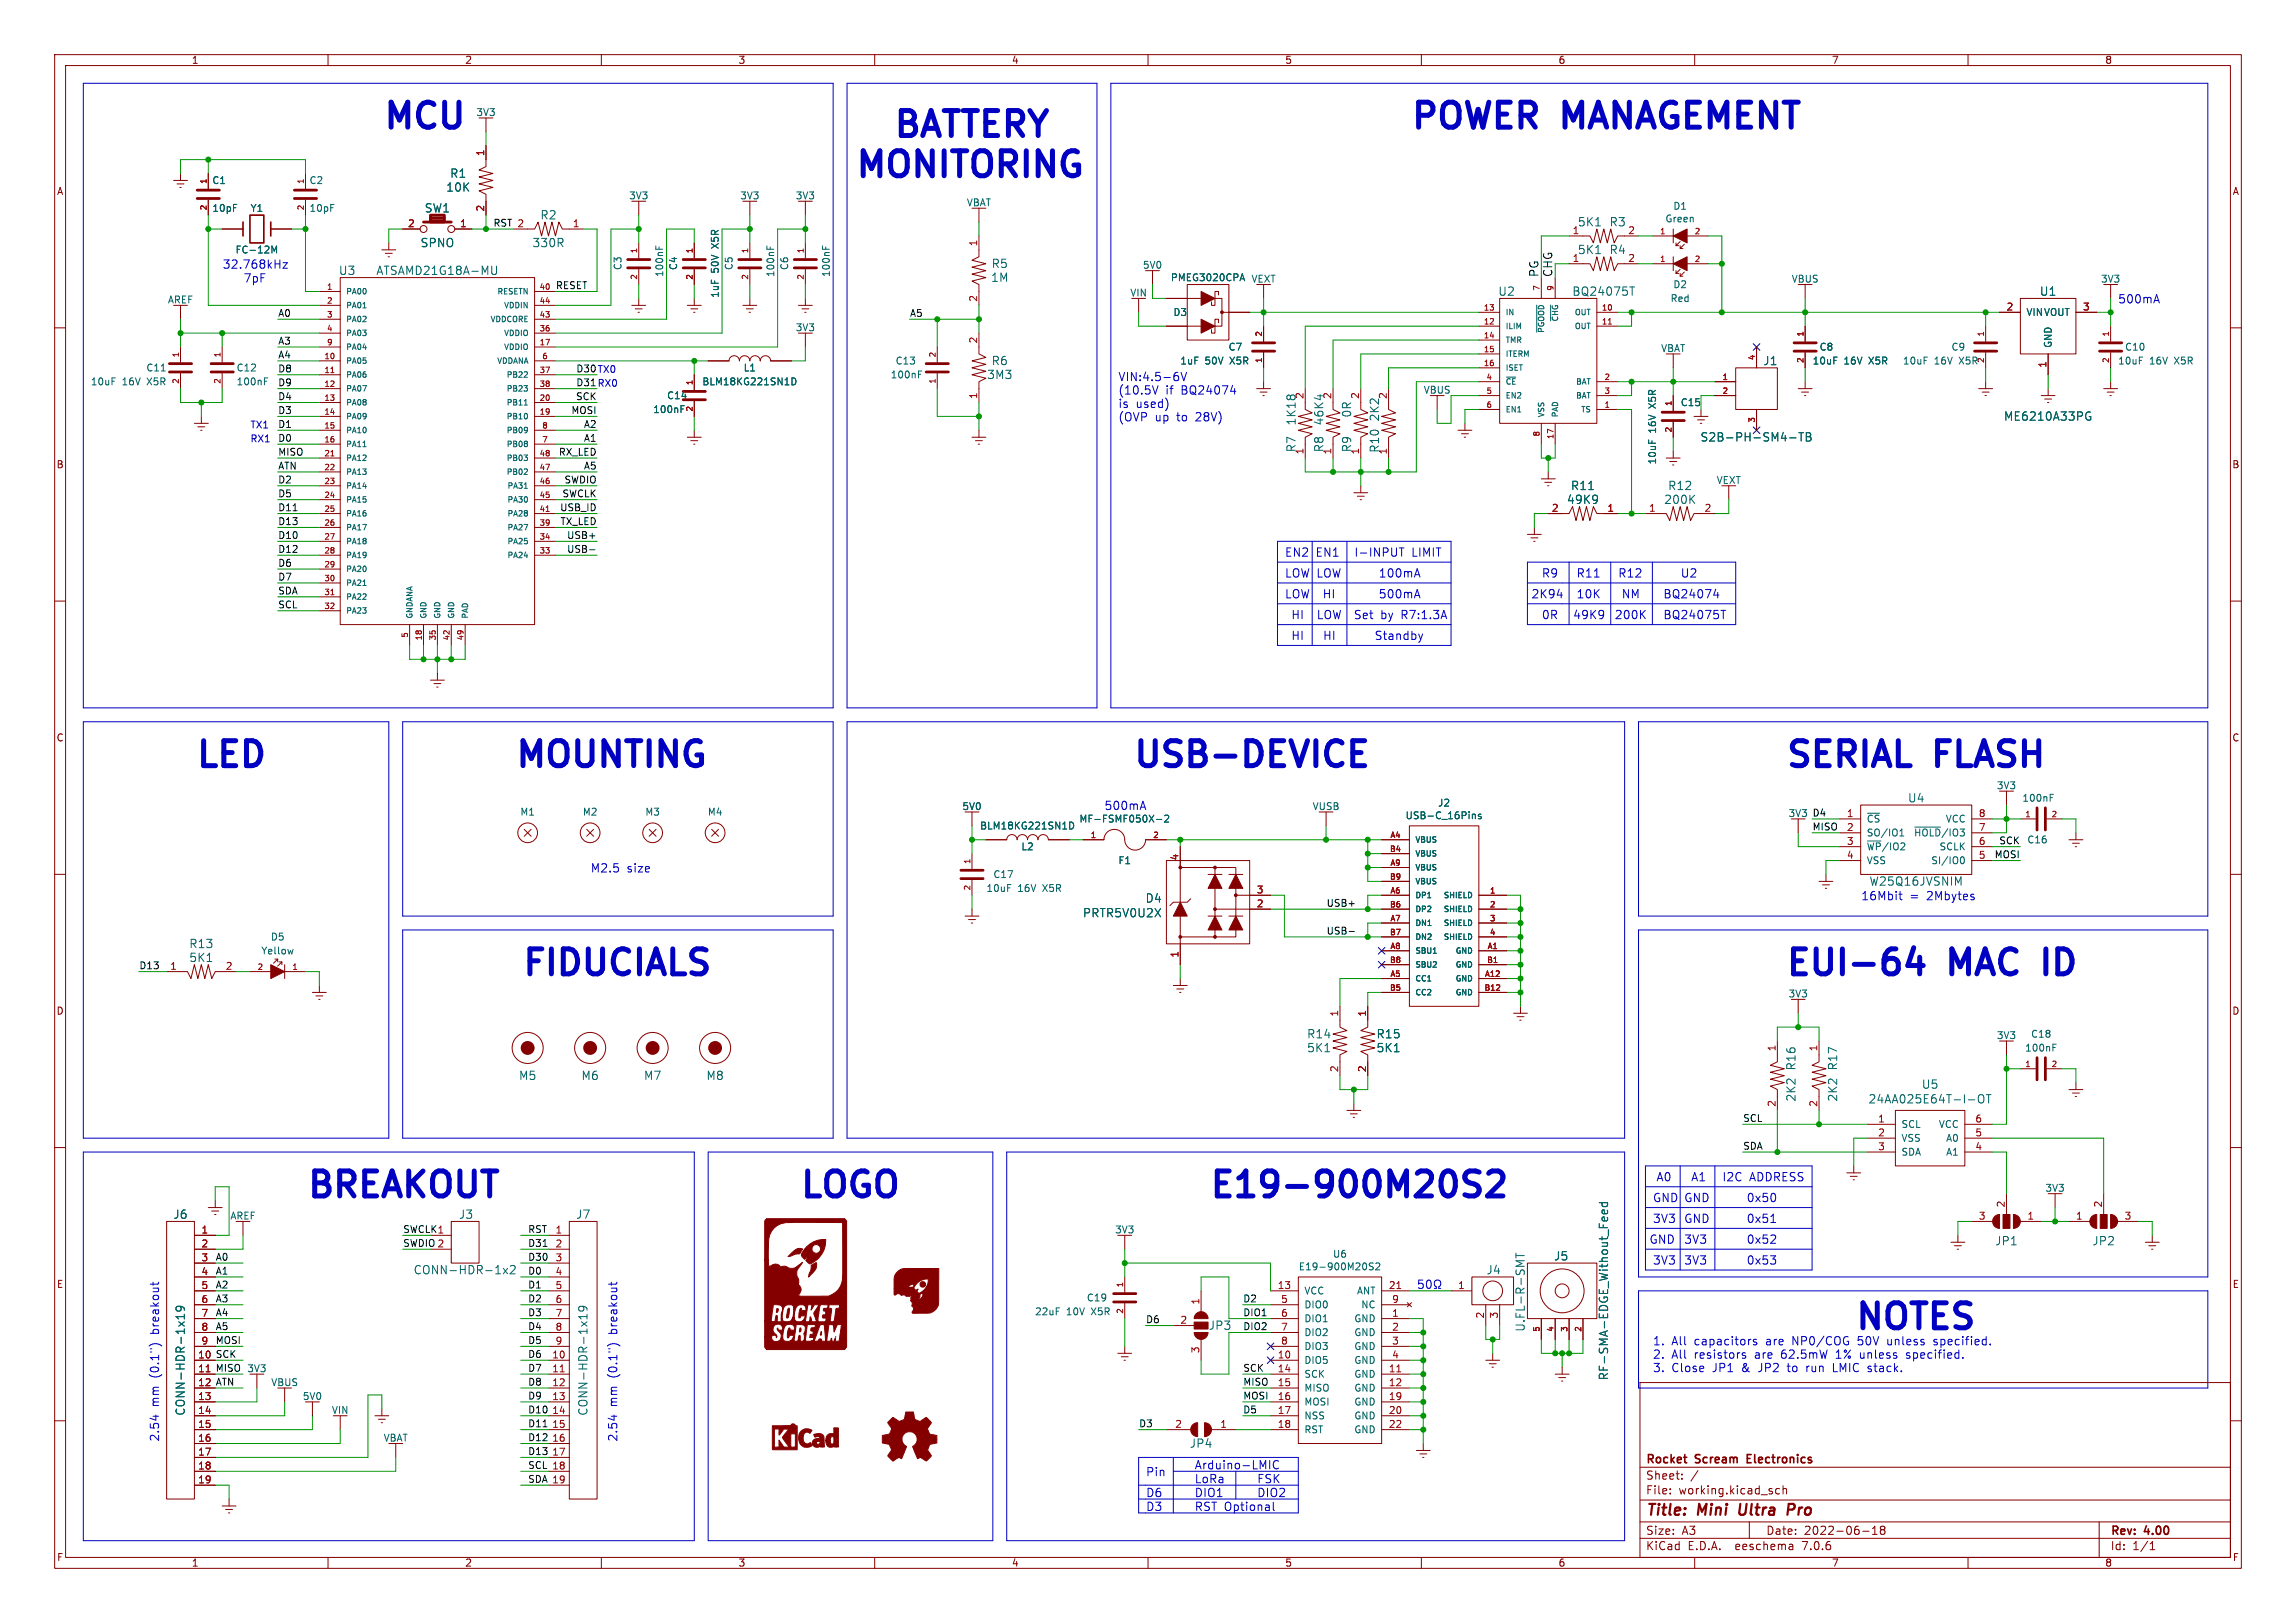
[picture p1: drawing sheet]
<svg xmlns="http://www.w3.org/2000/svg" width="420mm" height="297mm" viewBox="0 0 420 297" stroke-linecap="round" stroke-linejoin="round" font-family="sans-serif">
<defs><g id="words">
<g font-size="6.4" fill="#0000c2">
<text x="69.8" y="23.9">MCU</text>
<text x="257.8" y="23.9">POWER</text>
<text x="286.4" y="23.9">MANAGEMENT</text>
<text x="166.8" y="25.4">BATTERY</text>
<text x="156.2" y="32.8">MONITORING</text>
<text x="35.6" y="140.7">LED</text>
<text x="94" y="140.7">MOUNTING</text>
<text x="207" y="140.7">USB-DEVICE</text>
<text x="326.4" y="140.7">SERIAL</text>
<text x="354.6" y="140.7">FLASH</text>
<text x="95.2" y="178.8">FIDUCIALS</text>
<text x="326.4" y="178.8">EUI-64</text>
<text x="357.2" y="178.8">MAC</text>
<text x="376.2" y="178.8">ID</text>
<text x="55.9" y="219.5">BREAKOUT</text>
<text x="146" y="219.5">LOGO</text>
<text x="221" y="219.5">E19-900M20S2</text>
<text x="339.1" y="243.6">NOTES</text>
</g>
<g font-size="2.8" fill="#840000">
<text x="301" y="277.9">Title:</text>
<text x="310.6" y="277.9">Mini</text>
<text x="319" y="277.9">Ultra</text>
<text x="328.6" y="277.9">Pro</text>
</g>
<g font-size="2.1" fill="#006464">
<text x="81.5" y="35.3">10K</text>
<text x="82.3" y="32.7">R1</text>
<text x="77.6" y="39.1">SW1</text>
<text x="98.8" y="40.4">R2</text>
<text x="288.5" y="41.6">5K1</text>
<text x="294.3" y="41.6">R3</text>
<text x="76.8" y="45.4">SPNO</text>
<text x="97.3" y="45.4">330R</text>
<text x="288.5" y="46.7">5K1</text>
<text x="294.3" y="46.7">R4</text>
<text x="61.9" y="50.5">U3</text>
<text x="68.8" y="50.5">ATSAMD21G18A-MU</text>
<text x="181.2" y="51.8">1M</text>
<text x="181.3" y="49.3">R5</text>
<text x="274" y="54.3">U2</text>
<text x="287.5" y="54.3">BQ24075T</text>
<text x="373" y="54.3">U1</text>
<text x="180.5" y="69.6">3M3</text>
<text x="181.3" y="67">R6</text>
<text x="322.5" y="67">J1</text>
<text x="237.2" y="77.9" transform="rotate(-90 237.2 77.9)">1K18</text>
<text x="242.3" y="77.9" transform="rotate(-90 242.3 77.9)">46K4</text>
<text x="247.4" y="76.5" transform="rotate(-90 247.4 76.5)">0R</text>
<text x="252.5" y="77.2" transform="rotate(-90 252.5 77.2)">2K2</text>
<text x="366.5" y="77.2">ME6210A33PG</text>
<text x="237.2" y="82.8" transform="rotate(-90 237.2 82.8)">R7</text>
<text x="242.3" y="82.8" transform="rotate(-90 242.3 82.8)">R8</text>
<text x="247.4" y="82.8" transform="rotate(-90 247.4 82.8)">R9</text>
<text x="252.5" y="82.9" transform="rotate(-90 252.5 82.9)">R10</text>
<text x="311" y="81">S2B-PH-SM4-TB</text>
<text x="287.3" y="89.9">R11</text>
<text x="305.1" y="89.9">R12</text>
<text x="286.5" y="92.4">49K9</text>
<text x="304.3" y="92.4">200K</text>
<text x="348.9" y="147">U4</text>
<text x="209.5" y="165.4">D4</text>
<text x="341.9" y="162.3">W25Q16JVSNIM</text>
<text x="34.5" y="173.7">R13</text>
<text x="198" y="168.1">PRTR5V0U2X</text>
<text x="34.5" y="176.3">5K1</text>
<text x="239" y="190.2">R14</text>
<text x="251.7" y="190.2">R15</text>
<text x="94.8" y="197.8">M5</text>
<text x="106.3" y="197.8">M6</text>
<text x="117.7" y="197.8">M7</text>
<text x="129.1" y="197.8">M8</text>
<text x="239" y="192.8">5K1</text>
<text x="251.7" y="192.8">5K1</text>
<text x="328.7" y="196" transform="rotate(-90 328.7 196)">R16</text>
<text x="336.3" y="196" transform="rotate(-90 336.3 196)">R17</text>
<text x="328.7" y="201.7" transform="rotate(-90 328.7 201.7)">2K2</text>
<text x="336.3" y="201.7" transform="rotate(-90 336.3 201.7)">2K2</text>
<text x="341.7" y="202.1">24AA025E64T-I-OT</text>
<text x="351.5" y="199.4">U5</text>
<text x="31.6" y="223.2">J6</text>
<text x="83.9" y="223.2">J3</text>
<text x="105.3" y="223.2">J7</text>
<text x="75.6" y="233.4">CONN-HDR-1x2</text>
<text x="271.8" y="233.4">J4</text>
<text x="284.2" y="230.9">J5</text>
<text x="364.9" y="228.1">JP1</text>
<text x="382.7" y="228.1">JP2</text>
<text x="221" y="243.6">JP3</text>
<text x="279.1" y="243.8" transform="rotate(-90 279.1 243.8)">U.FL-R-SMT</text>
<text x="294.4" y="252.7" transform="rotate(-90 294.4 252.7)">RF-SMA-EDGE_Without_Feed</text>
<text x="34" y="259.2" transform="rotate(-90 34 259.2)">CONN-HDR-1x19</text>
<text x="107.7" y="259.2" transform="rotate(-90 107.7 259.2)">CONN-HDR-1x19</text>
<text x="217.6" y="265.2">JP4</text>
</g>
<g font-size="2.1" fill="#0000c2">
<text x="40.6" y="49.3">32.768kHz</text>
<text x="44.4" y="51.8">7pF</text>
<text x="387.3" y="55.6">500mA</text>
<text x="204.5" y="69.9">VIN:4.5-6V</text>
<text x="204.5" y="72.3">(10.5V</text>
<text x="204.5" y="74.8">is</text>
<text x="204.5" y="77.2">(OVP</text>
<text x="207.7" y="74.8">used)</text>
<text x="211.2" y="77.2">up</text>
<text x="213.2" y="72.3">if</text>
<text x="215.3" y="77.2">to</text>
<text x="216.1" y="72.3">BQ24074</text>
<text x="218.9" y="77.2">28V)</text>
<text x="234.9" y="102">EN2</text>
<text x="240.7" y="102">EN1</text>
<text x="247.6" y="102">I-INPUT</text>
<text x="258.2" y="102">LIMIT</text>
<text x="234.9" y="105.8">LOW</text>
<text x="240.8" y="105.8">LOW</text>
<text x="252.1" y="105.8">100mA</text>
<text x="281.9" y="105.8">R9</text>
<text x="288.3" y="105.8">R11</text>
<text x="295.9" y="105.8">R12</text>
<text x="307.3" y="105.8">U2</text>
<text x="234.9" y="109.6">LOW</text>
<text x="236.3" y="113.4">HI</text>
<text x="241.2" y="113.4">LOW</text>
<text x="242.1" y="109.6">HI</text>
<text x="247.7" y="113.4">Set</text>
<text x="252.1" y="109.6">500mA</text>
<text x="252.6" y="113.4">by</text>
<text x="256.5" y="113.4">R7:1.3A</text>
<text x="280" y="109.6">2K94</text>
<text x="281.9" y="113.4">0R</text>
<text x="287.7" y="113.4">49K9</text>
<text x="288.3" y="109.6">10K</text>
<text x="295.3" y="113.4">200K</text>
<text x="296.5" y="109.6">NM</text>
<text x="304.2" y="113.4">BQ24075T</text>
<text x="304.2" y="109.6">BQ24074</text>
<text x="236.3" y="117.2">HI</text>
<text x="242.5" y="117.2">HI</text>
<text x="251.5" y="117.2">Standby</text>
<text x="201.9" y="148.3">500mA</text>
<text x="107.9" y="159.8">M2.5</text>
<text x="114.6" y="159.8">size</text>
<text x="340.4" y="164.9">16Mbit</text>
<text x="349.3" y="164.9">=</text>
<text x="352.5" y="164.9">2Mbytes</text>
<text x="302.3" y="220.1">GND</text>
<text x="302.9" y="216.3">A0</text>
<text x="308" y="220.1">GND</text>
<text x="309.2" y="216.3">A1</text>
<text x="315" y="216.3">I2C</text>
<text x="319.4" y="220.1">0x50</text>
<text x="320" y="216.3">ADDRESS</text>
<text x="301.6" y="227.7">GND</text>
<text x="302.3" y="223.9">3V3</text>
<text x="308" y="223.9">GND</text>
<text x="308" y="227.7">3V3</text>
<text x="319.4" y="227.7">0x52</text>
<text x="319.4" y="223.9">0x51</text>
<text x="302.3" y="231.5">3V3</text>
<text x="308" y="231.5">3V3</text>
<text x="319.4" y="231.5">0x53</text>
<text x="29.2" y="244" transform="rotate(-90 29.2 244)">breakout</text>
<text x="113" y="244" transform="rotate(-90 113 244)">breakout</text>
<text x="302.3" y="246.3">1.</text>
<text x="302.3" y="248.8">2.</text>
<text x="302.3" y="251.2">3.</text>
<text x="305.7" y="246.3">All</text>
<text x="305.7" y="248.8">All</text>
<text x="305.7" y="251.2">Close</text>
<text x="310" y="246.3">capacitors</text>
<text x="310" y="248.8">resistors</text>
<text x="313.3" y="251.2">JP1</text>
<text x="318.8" y="251.2">&amp;</text>
<text x="321.1" y="248.8">are</text>
<text x="322" y="251.2">JP2</text>
<text x="323.2" y="246.3">are</text>
<text x="326.1" y="248.8">62.5mW</text>
<text x="327.4" y="251.2">to</text>
<text x="328.1" y="246.3">NP0/COG</text>
<text x="331" y="251.2">run</text>
<text x="336" y="251.2">LMIC stack.</text>
<text x="336.3" y="248.8">1% unless</text>
<text x="340.3" y="246.3">50V</text>
<text x="345.8" y="246.3">unless</text>
<text x="349.4" y="248.8">specified.</text>
<text x="354.4" y="246.3">specified.</text>
<text x="29.2" y="257.5" transform="rotate(-90 29.2 257.5)">mm</text>
<text x="29.2" y="252.1" transform="rotate(-90 29.2 252.1)">(0.1&quot;)</text>
<text x="113" y="257.5" transform="rotate(-90 113 257.5)">mm</text>
<text x="113" y="252.1" transform="rotate(-90 113 252.1)">(0.1&quot;)</text>
<text x="29.2" y="263.9" transform="rotate(-90 29.2 263.9)">2.54</text>
<text x="113" y="263.9" transform="rotate(-90 113 263.9)">2.54</text>
<text x="218.4" y="269">Arduino-LMIC</text>
<text x="209.5" y="274.1">D6</text>
<text x="209.6" y="270.3">Pin</text>
<text x="218.4" y="271.5">LoRa</text>
<text x="218.4" y="274.1">DIO1</text>
<text x="229.9" y="274.1">DIO2</text>
<text x="229.9" y="271.5">FSK</text>
<text x="209.5" y="276.6">D3</text>
<text x="218.4" y="276.6">RST Optional</text>
</g>
<text font-size="2.1" fill="#0f0f0f" x="281.5" y="50.8" transform="rotate(-90 281.5 50.8)">PG</text>
<text font-size="2.1" fill="#009600" x="284.1" y="50.8" transform="rotate(-90 284.1 50.8)">CHG</text>
<g font-size="2.1" fill="#840000">
<text x="301" y="268.2">Rocket</text>
<text x="310.2" y="268.2">Scream</text>
<text x="320.3" y="268.2">Electronics</text>
<text x="301" y="273.7">File:</text>
<text x="301" y="271">Sheet:</text>
<text x="307.1" y="273.7">working.kicad_sch</text>
<text x="301" y="281.1">Size:</text>
<text x="307.6" y="281.1">A3</text>
<text x="323" y="281.1">Date:</text>
<text x="330" y="281.1">2022-06-18</text>
<text x="386" y="281.3">Rev:</text>
<text x="392.4" y="281.3">4.00</text>
<text x="301" y="283.9">KiCad</text>
<text x="308.7" y="283.9">E.D.A.</text>
<text x="317.6" y="283.9">eeschema</text>
<text x="330" y="283.9">7.0.6</text>
<text x="386" y="283.9">Id:</text>
<text x="390.1" y="283.9">1/1</text>
</g>
<g font-size="1.8" fill="#840000">
<text x="35" y="11.9">1</text>
<text x="85" y="11.9">2</text>
<text x="135" y="11.9">3</text>
<text x="185" y="11.9">4</text>
<text x="235" y="11.9">5</text>
<text x="285" y="11.9">6</text>
<text x="335" y="11.9">7</text>
<text x="385" y="11.9">8</text>
<text x="10.3" y="35.9">A</text>
<text x="408.3" y="35.9">A</text>
<text x="10.3" y="85.9">B</text>
<text x="408.2" y="85.9">B</text>
<text x="10.3" y="135.9">C</text>
<text x="408.2" y="135.9">C</text>
<text x="10.3" y="185.9">D</text>
<text x="408.2" y="185.9">D</text>
<text x="10.3" y="235.9">E</text>
<text x="408.3" y="235.9">E</text>
<text x="10.3" y="285.9">F</text>
<text x="35" y="286.9">1</text>
<text x="85" y="286.9">2</text>
<text x="135" y="286.9">3</text>
<text x="185" y="286.9">4</text>
<text x="235" y="286.9">5</text>
<text x="285" y="286.9">6</text>
<text x="335" y="286.9">7</text>
<text x="385" y="286.9">8</text>
<text x="408.3" y="285.9">F</text>
</g>
<g font-size="1.8" fill="#006464">
<text x="87" y="21.4">3V3</text>
<text x="38.7" y="33.9">C1</text>
<text x="56.5" y="33.9">C2</text>
<text x="38.7" y="39">10pF</text>
<text x="45.7" y="39">Y1</text>
<text x="56.5" y="39">10pF</text>
<text x="115" y="36.7">3V3</text>
<text x="135.3" y="36.7">3V3</text>
<text x="145.5" y="36.7">3V3</text>
<text x="176.8" y="37.9">VBAT</text>
<text x="304.5" y="40.9">Green</text>
<text x="306" y="38.6">D1</text>
<text x="43" y="46.6">FC-12M</text>
<text x="131.7" y="45.3" transform="rotate(-90 131.7 45.3)">X5R</text>
<text x="113.9" y="49.5" transform="rotate(-90 113.9 49.5)">C3</text>
<text x="121.5" y="50.8" transform="rotate(-90 121.5 50.8)">100nF</text>
<text x="124.1" y="49.5" transform="rotate(-90 124.1 49.5)">C4</text>
<text x="131.7" y="50" transform="rotate(-90 131.7 50)">50V</text>
<text x="134.2" y="49.5" transform="rotate(-90 134.2 49.5)">C5</text>
<text x="141.8" y="50.8" transform="rotate(-90 141.8 50.8)">100nF</text>
<text x="144.4" y="49.5" transform="rotate(-90 144.4 49.5)">C6</text>
<text x="152" y="50.8" transform="rotate(-90 152 50.8)">100nF</text>
<text x="209" y="49.4">5V0</text>
<text x="214.1" y="51.7">PMEG3020CPA</text>
<text x="228.8" y="51.9">VEXT</text>
<text x="306" y="52.9">D2</text>
<text x="327.6" y="51.9">VBUS</text>
<text x="384.2" y="51.9">3V3</text>
<text x="30.6" y="55.7">AREF</text>
<text x="131.7" y="54.6" transform="rotate(-90 131.7 54.6)">1uF</text>
<text x="206.7" y="54.5">VIN</text>
<text x="214.6" y="58">D3</text>
<text x="305.5" y="55.5">Red</text>
<text x="370.6" y="58">VINVOUT</text>
<text x="145.5" y="60.8">3V3</text>
<text x="224.6" y="64.4">C7</text>
<text x="303.8" y="64.6">VBAT</text>
<text x="332.8" y="64.4">C8</text>
<text x="356.9" y="64.4">C9</text>
<text x="375.5" y="63.8" transform="rotate(-90 375.5 63.8)">GND</text>
<text x="388.6" y="64.4">C10</text>
<text x="16.5" y="70.7">10uF</text>
<text x="22.3" y="70.7">16V</text>
<text x="26.7" y="68.2">C11</text>
<text x="27" y="70.7">X5R</text>
<text x="43.2" y="70.7">100nF</text>
<text x="43.2" y="68.2">C12</text>
<text x="128.4" y="70.7">BLM18KG221SN1D</text>
<text x="135.9" y="68.2">L1</text>
<text x="162.8" y="69.4">100nF</text>
<text x="163.7" y="66.9">C13</text>
<text x="215.8" y="66.9">1uF</text>
<text x="220.4" y="66.9">50V</text>
<text x="225.1" y="66.9">X5R</text>
<text x="331.5" y="66.9">10uF</text>
<text x="337.3" y="66.9">16V</text>
<text x="342" y="66.9">X5R</text>
<text x="348" y="66.9">10uF</text>
<text x="353.8" y="66.9">16V</text>
<text x="358.5" y="66.9">X5R</text>
<text x="387.4" y="66.9">10uF</text>
<text x="393.2" y="66.9">16V</text>
<text x="397.9" y="66.9">X5R</text>
<text x="119.4" y="75.8">100nF</text>
<text x="121.9" y="73.3">C14</text>
<text x="238.5" y="73.1" transform="rotate(-90 238.5 73.1)">2</text>
<text x="260.3" y="72.2">VBUS</text>
<text x="303.1" y="74.6" transform="rotate(-90 303.1 74.6)">X5R</text>
<text x="307.4" y="74.5">C15</text>
<text x="303.1" y="79.3" transform="rotate(-90 303.1 79.3)">16V</text>
<text x="303.1" y="85.1" transform="rotate(-90 303.1 85.1)">10uF</text>
<text x="313.9" y="88.7">VEXT</text>
<text x="95.1" y="149.5">M1</text>
<text x="106.5" y="149.5">M2</text>
<text x="117.9" y="149.5">M3</text>
<text x="129.4" y="149.5">M4</text>
<text x="175.9" y="148.4">5V0</text>
<text x="240" y="148.4">VUSB</text>
<text x="263" y="147.8">J2</text>
<text x="327.1" y="149.7">3V3</text>
<text x="365.2" y="144.6">3V3</text>
<text x="369.8" y="146.9">100nF</text>
<text x="179.2" y="152">BLM18KG221SN1D</text>
<text x="186.7" y="155.8">L2</text>
<text x="197.4" y="150.7">MF-FSMF050X-2</text>
<text x="257" y="150.1">USB-C_16Pins</text>
<text x="341.4" y="150.7">~{CS}</text>
<text x="341.4" y="153.3">SO/IO1</text>
<text x="341.4" y="155.8">~{WP}/IO2</text>
<text x="350" y="153.3">~{HOLD}/IO3</text>
<text x="354.7" y="155.8">SCLK</text>
<text x="355.8" y="150.7">VCC</text>
<text x="370.7" y="154.5">C16</text>
<text x="181.6" y="160.9">C17</text>
<text x="204.5" y="158.3">F1</text>
<text x="341.4" y="158.3">VSS</text>
<text x="353.2" y="158.3">SI/IO0</text>
<text x="180.3" y="163.4">10uF</text>
<text x="186.2" y="163.4">16V</text>
<text x="190.9" y="163.4">X5R</text>
<text x="49.5" y="172.3">D5</text>
<text x="47.7" y="174.9">Yellow</text>
<text x="327.1" y="182.7">3V3</text>
<text x="365.2" y="190.3">3V3</text>
<text x="371.4" y="190.1">C18</text>
<text x="370.3" y="192.6">100nF</text>
<text x="347.7" y="206.6">SCL</text>
<text x="347.7" y="209.1">VSS</text>
<text x="354.6" y="206.6">VCC</text>
<text x="355.9" y="209.1">A0</text>
<text x="347.7" y="211.7">SDA</text>
<text x="355.9" y="211.7">A1</text>
<text x="374.1" y="218.3">3V3</text>
<text x="42.1" y="223.4">AREF</text>
<text x="203.9" y="225.9">3V3</text>
<text x="237.5" y="232.7">E19-900M20S2</text>
<text x="243.7" y="230.4">U6</text>
<text x="198.7" y="238.4">C19</text>
<text x="238.5" y="237.1">VCC</text>
<text x="238.5" y="239.6">DIO0</text>
<text x="248.1" y="237.1">ANT</text>
<text x="248.9" y="239.6">NC</text>
<text x="189.2" y="240.9">22uF</text>
<text x="195.1" y="240.9">10V</text>
<text x="199.7" y="240.9">X5R</text>
<text x="238.5" y="242.2">DIO1</text>
<text x="238.5" y="244.7">DIO2</text>
<text x="247.6" y="242.2">GND</text>
<text x="247.6" y="244.7">GND</text>
<text x="45.1" y="251.3">3V3</text>
<text x="238.5" y="249.8">DIO5</text>
<text x="238.5" y="247.2">DIO3</text>
<text x="247.6" y="247.2">GND</text>
<text x="247.6" y="249.8">GND</text>
<text x="49.5" y="253.8">VBUS</text>
<text x="55.3" y="256.4">5V0</text>
<text x="238.5" y="252.3">SCK</text>
<text x="238.5" y="254.9">MISO</text>
<text x="238.5" y="257.4">MOSI</text>
<text x="247.6" y="252.3">GND</text>
<text x="247.6" y="254.9">GND</text>
<text x="247.6" y="257.4">GND</text>
<text x="60.6" y="258.9">VIN</text>
<text x="238.5" y="259.9">NSS</text>
<text x="238.5" y="262.5">RST</text>
<text x="247.6" y="259.9">GND</text>
<text x="247.6" y="262.5">GND</text>
<text x="70.1" y="264">VBAT</text>
</g>
<g font-size="1.8" fill="#a90000">
<text x="88.6" y="28.6" transform="rotate(-90 88.6 28.6)">1</text>
<text x="74.5" y="41.7">2</text>
<text x="84.1" y="41.7">1</text>
<text x="88.6" y="38.8" transform="rotate(-90 88.6 38.8)">2</text>
<text x="104.7" y="41.7">1</text>
<text x="178.8" y="45.2" transform="rotate(-90 178.8 45.2)">1</text>
<text x="287.6" y="42.9">1</text>
<text x="297.7" y="42.9">2</text>
<text x="287.6" y="48">1</text>
<text x="297.7" y="48">2</text>
<text x="178.8" y="55.3" transform="rotate(-90 178.8 55.3)">2</text>
<text x="367" y="56.9">2</text>
<text x="380.9" y="56.9">3</text>
<text x="178.8" y="62.9" transform="rotate(-90 178.8 62.9)">2</text>
<text x="374.4" y="67.4" transform="rotate(-90 374.4 67.4)">1</text>
<text x="178.8" y="73.1" transform="rotate(-90 178.8 73.1)">1</text>
<text x="243.6" y="73.1" transform="rotate(-90 243.6 73.1)">2</text>
<text x="248.7" y="73.1" transform="rotate(-90 248.7 73.1)">2</text>
<text x="253.7" y="73.1" transform="rotate(-90 253.7 73.1)">2</text>
<text x="238.5" y="83.3" transform="rotate(-90 238.5 83.3)">1</text>
<text x="243.6" y="83.3" transform="rotate(-90 243.6 83.3)">1</text>
<text x="248.7" y="83.3" transform="rotate(-90 248.7 83.3)">1</text>
<text x="253.7" y="83.3" transform="rotate(-90 253.7 83.3)">1</text>
<text x="283.8" y="93.7">2</text>
<text x="293.9" y="93.7">1</text>
<text x="301.6" y="93.7">1</text>
<text x="311.7" y="93.7">2</text>
<text x="337.7" y="149.6">1</text>
<text x="361.9" y="149.6">8</text>
<text x="337.7" y="152.1">2</text>
<text x="337.7" y="154.7">3</text>
<text x="361.9" y="154.7">6</text>
<text x="361.9" y="152.1">7</text>
<text x="215.6" y="157.6" transform="rotate(-90 215.6 157.6)">4</text>
<text x="337.7" y="157.2">4</text>
<text x="361.9" y="157.2">5</text>
<text x="229.8" y="166.1">2</text>
<text x="229.8" y="163.6">3</text>
<text x="31" y="177.5">1</text>
<text x="41.2" y="177.5">2</text>
<text x="215.6" y="175.3" transform="rotate(-90 215.6 175.3)">1</text>
<text x="244.9" y="186.1" transform="rotate(-90 244.9 186.1)">1</text>
<text x="249.9" y="186.1" transform="rotate(-90 249.9 186.1)">1</text>
<text x="244.9" y="196.3" transform="rotate(-90 244.9 196.3)">2</text>
<text x="249.9" y="196.3" transform="rotate(-90 249.9 196.3)">2</text>
<text x="324.9" y="192.5" transform="rotate(-90 324.9 192.5)">1</text>
<text x="332.5" y="192.5" transform="rotate(-90 332.5 192.5)">1</text>
<text x="324.9" y="202.6" transform="rotate(-90 324.9 202.6)">2</text>
<text x="332.5" y="202.6" transform="rotate(-90 332.5 202.6)">2</text>
<text x="343.5" y="205.5">1</text>
<text x="343.5" y="208">2</text>
<text x="361.2" y="208">5</text>
<text x="361.2" y="205.5">6</text>
<text x="343.5" y="210.6">3</text>
<text x="361.2" y="210.6">4</text>
<text x="366.8" y="221.1" transform="rotate(-90 366.8 221.1)">2</text>
<text x="384.6" y="221.1" transform="rotate(-90 384.6 221.1)">2</text>
<text x="36.8" y="225.8">1</text>
<text x="101.5" y="225.8">1</text>
<text x="361.9" y="223.3">3</text>
<text x="370.8" y="223.3">1</text>
<text x="379.7" y="223.3">1</text>
<text x="388.5" y="223.3">3</text>
<text x="36.8" y="228.3">2</text>
<text x="36.8" y="230.9">3</text>
<text x="36.8" y="233.4">4</text>
<text x="101.5" y="228.3">2</text>
<text x="101.5" y="230.9">3</text>
<text x="101.5" y="233.4">4</text>
<text x="36.8" y="236">5</text>
<text x="36.8" y="238.5">6</text>
<text x="101.5" y="236">5</text>
<text x="101.5" y="238.5">6</text>
<text x="219.5" y="238.8" transform="rotate(-90 219.5 238.8)">1</text>
<text x="233.6" y="236">13</text>
<text x="234.2" y="238.5">5</text>
<text x="254" y="236">21</text>
<text x="254.6" y="238.5">9</text>
<text x="266.6" y="236">1</text>
<text x="36.8" y="241">7</text>
<text x="36.8" y="243.6">8</text>
<text x="101.5" y="241">7</text>
<text x="101.5" y="243.6">8</text>
<text x="215.8" y="242.3">2</text>
<text x="234.2" y="241">6</text>
<text x="234.2" y="243.6">7</text>
<text x="254.6" y="241">1</text>
<text x="254.6" y="243.6">2</text>
<text x="271.5" y="241.4" transform="rotate(-90 271.5 241.4)">2</text>
<text x="274.1" y="241.4" transform="rotate(-90 274.1 241.4)">3</text>
<text x="36.2" y="248.7">10</text>
<text x="36.2" y="251.2">11</text>
<text x="36.8" y="246.1">9</text>
<text x="100.9" y="248.7">10</text>
<text x="100.9" y="251.2">11</text>
<text x="101.5" y="246.1">9</text>
<text x="219.5" y="247.7" transform="rotate(-90 219.5 247.7)">3</text>
<text x="233.6" y="248.7">10</text>
<text x="233.6" y="251.2">14</text>
<text x="234.2" y="246.1">8</text>
<text x="254" y="251.2">11</text>
<text x="254.6" y="246.1">3</text>
<text x="254.6" y="248.7">4</text>
<text x="36.2" y="253.7">12</text>
<text x="36.2" y="256.3">13</text>
<text x="100.9" y="253.7">12</text>
<text x="100.9" y="256.3">13</text>
<text x="233.6" y="253.7">15</text>
<text x="233.6" y="256.3">16</text>
<text x="254" y="253.7">12</text>
<text x="254" y="256.3">19</text>
<text x="36.2" y="258.8">14</text>
<text x="36.2" y="261.4">15</text>
<text x="36.2" y="263.9">16</text>
<text x="100.9" y="258.8">14</text>
<text x="100.9" y="261.4">15</text>
<text x="100.9" y="263.9">16</text>
<text x="214.9" y="261.4">2</text>
<text x="223.1" y="261.4">1</text>
<text x="233.6" y="258.8">17</text>
<text x="233.6" y="261.4">18</text>
<text x="254" y="258.8">20</text>
<text x="254" y="261.4">22</text>
<text x="36.2" y="266.4">17</text>
<text x="36.2" y="269">18</text>
<text x="100.9" y="266.4">17</text>
<text x="36.2" y="271.5">19</text>
</g>
<g font-size="1.8" fill="#0f0f0f">
<text x="90.2" y="41.6">RST 2</text>
<text x="101.6" y="53">RESET</text>
<text x="50.8" y="58.1">A0</text>
<text x="166.4" y="58.1">A5</text>
<text x="50.8" y="63.2">A3</text>
<text x="50.8" y="65.7">A4</text>
<text x="50.8" y="70.8">D9</text>
<text x="50.8" y="68.2">D8</text>
<text x="50.8" y="75.9">D3</text>
<text x="50.8" y="73.3">D4</text>
<text x="104.4" y="75.9">MOSI</text>
<text x="105.3" y="73.3">SCK</text>
<text x="50.8" y="78.4">D1</text>
<text x="50.8" y="80.9">D0</text>
<text x="50.8" y="83.5">MISO</text>
<text x="102.1" y="83.5">RX_LED</text>
<text x="106.7" y="78.4">A2</text>
<text x="106.7" y="80.9">A1</text>
<text x="50.8" y="88.6">D2</text>
<text x="50.8" y="86">ATN</text>
<text x="103.2" y="88.6">SWDIO</text>
<text x="106.7" y="86">A5</text>
<text x="50.8" y="93.6">D11</text>
<text x="50.8" y="91.1">D5</text>
<text x="102.4" y="93.6">USB_ID</text>
<text x="102.8" y="91.1">SWCLK</text>
<text x="50.8" y="98.7">D10</text>
<text x="50.8" y="96.2">D13</text>
<text x="50.8" y="101.3">D12</text>
<text x="102.4" y="96.2">TX_LED</text>
<text x="103.6" y="98.7">USB+</text>
<text x="103.6" y="101.3">USB-</text>
<text x="50.8" y="103.8">D6</text>
<text x="50.8" y="106.3">D7</text>
<text x="50.8" y="111.4">SCL</text>
<text x="50.8" y="108.9">SDA</text>
<text x="331.5" y="149.5">D4</text>
<text x="331.5" y="152.1">MISO</text>
<text x="365.6" y="154.6">SCK</text>
<text x="364.8" y="157.1">MOSI</text>
<text x="242.6" y="166">USB+</text>
<text x="242.6" y="171.1">USB-</text>
<text x="25.4" y="177.5">D13</text>
<text x="318.8" y="205.4">SCL</text>
<text x="318.8" y="210.5">SDA</text>
<text x="73.7" y="225.7">SWCLK1</text>
<text x="96.5" y="225.7">RST</text>
<text x="39.4" y="230.8">A0</text>
<text x="39.4" y="233.3">A1</text>
<text x="73.7" y="228.3">SWDIO2</text>
<text x="96.5" y="228.3">D31</text>
<text x="96.5" y="230.8">D30</text>
<text x="96.5" y="233.3">D0</text>
<text x="39.4" y="235.9">A2</text>
<text x="39.4" y="238.4">A3</text>
<text x="96.5" y="238.4">D2</text>
<text x="96.5" y="235.9">D1</text>
<text x="227.3" y="238.4">D2</text>
<text x="39.4" y="243.5">A5</text>
<text x="39.4" y="241">A4</text>
<text x="96.5" y="243.5">D4</text>
<text x="96.5" y="241">D3</text>
<text x="209.5" y="242.2">D6</text>
<text x="227.3" y="243.5">DIO2</text>
<text x="227.3" y="241">DIO1</text>
<text x="39.4" y="251.1">MISO</text>
<text x="39.4" y="248.6">SCK</text>
<text x="39.4" y="246">MOSI</text>
<text x="96.5" y="248.6">D6</text>
<text x="96.5" y="251.1">D7</text>
<text x="96.5" y="246">D5</text>
<text x="227.3" y="251.1">SCK</text>
<text x="39.4" y="253.7">ATN</text>
<text x="96.5" y="253.7">D8</text>
<text x="96.5" y="256.2">D9</text>
<text x="227.3" y="253.7">MISO</text>
<text x="227.3" y="256.2">MOSI</text>
<text x="96.5" y="263.8">D12</text>
<text x="96.5" y="261.3">D11</text>
<text x="96.5" y="258.7">D10</text>
<text x="208.3" y="261.3">D3</text>
<text x="227.3" y="258.7">D5</text>
<text x="96.5" y="266.4">D13</text>
<text x="96.5" y="268.9">SCL 18</text>
<text x="96.5" y="271.4">SDA 19</text>
</g>
<g font-size="1.8" fill="#0000c2">
<text x="105.3" y="70.8">D31 RX0</text>
<text x="105.3" y="68.2">D30 TX0</text>
<text x="45.7" y="81">RX1</text>
<text x="45.7" y="78.5">TX1</text>
</g>
<g font-size="1.4" fill="#a90000">
<text x="37.8" y="33.8" transform="rotate(-90 37.8 33.8)">1</text>
<text x="55.6" y="33.8" transform="rotate(-90 55.6 33.8)">1</text>
<text x="37.8" y="38.6" transform="rotate(-90 37.8 38.6)">2</text>
<text x="55.6" y="38.6" transform="rotate(-90 55.6 38.6)">2</text>
<text x="116.6" y="46.5" transform="rotate(-90 116.6 46.5)">1</text>
<text x="126.7" y="46.5" transform="rotate(-90 126.7 46.5)">1</text>
<text x="136.9" y="46.5" transform="rotate(-90 136.9 46.5)">1</text>
<text x="147.1" y="46.5" transform="rotate(-90 147.1 46.5)">1</text>
<text x="303.6" y="42.9">1</text>
<text x="309.9" y="42.9">2</text>
<text x="59.7" y="53.1">1</text>
<text x="98.6" y="53.1">40</text>
<text x="116.6" y="51.3" transform="rotate(-90 116.6 51.3)">2</text>
<text x="126.7" y="51.3" transform="rotate(-90 126.7 51.3)">2</text>
<text x="136.9" y="51.3" transform="rotate(-90 136.9 51.3)">2</text>
<text x="147.1" y="51.3" transform="rotate(-90 147.1 51.3)">2</text>
<text x="281.7" y="53.3" transform="rotate(-90 281.7 53.3)">7</text>
<text x="284.2" y="53.3" transform="rotate(-90 284.2 53.3)">9</text>
<text x="303.6" y="48">1</text>
<text x="309.9" y="48">2</text>
<text x="59.7" y="55.6">2</text>
<text x="59.7" y="58.2">3</text>
<text x="98.6" y="58.2">43</text>
<text x="98.6" y="55.6">44</text>
<text x="271.3" y="59.4">12</text>
<text x="271.3" y="56.9">13</text>
<text x="292.9" y="56.9">10</text>
<text x="292.9" y="59.4">11</text>
<text x="32.8" y="65.5" transform="rotate(-90 32.8 65.5)">1</text>
<text x="40.4" y="65.5" transform="rotate(-90 40.4 65.5)">1</text>
<text x="59.2" y="65.8">10</text>
<text x="59.7" y="60.7">4</text>
<text x="59.7" y="63.2">9</text>
<text x="98.6" y="63.2">17</text>
<text x="98.6" y="60.7">36</text>
<text x="99.1" y="65.8">6</text>
<text x="171.2" y="65.5" transform="rotate(-90 171.2 65.5)">2</text>
<text x="230.9" y="61.7" transform="rotate(-90 230.9 61.7)">2</text>
<text x="271.3" y="62">14</text>
<text x="271.3" y="64.5">15</text>
<text x="329.9" y="61.7" transform="rotate(-90 329.9 61.7)">1</text>
<text x="363" y="61.7" transform="rotate(-90 363 61.7)">1</text>
<text x="385.8" y="61.7" transform="rotate(-90 385.8 61.7)">1</text>
<text x="32.8" y="70.3" transform="rotate(-90 32.8 70.3)">2</text>
<text x="40.4" y="70.3" transform="rotate(-90 40.4 70.3)">2</text>
<text x="59.2" y="68.3">11</text>
<text x="59.2" y="70.9">12</text>
<text x="98.6" y="68.3">37</text>
<text x="98.6" y="70.9">38</text>
<text x="126.7" y="70.6" transform="rotate(-90 126.7 70.6)">1</text>
<text x="171.2" y="70.3" transform="rotate(-90 171.2 70.3)">1</text>
<text x="230.9" y="66.5" transform="rotate(-90 230.9 66.5)">1</text>
<text x="271.3" y="67.1">16</text>
<text x="271.8" y="69.6">4</text>
<text x="293.4" y="69.6">2</text>
<text x="315" y="69.6">1</text>
<text x="321.1" y="66" transform="rotate(-90 321.1 66)">4</text>
<text x="329.9" y="66.5" transform="rotate(-90 329.9 66.5)">2</text>
<text x="385.8" y="66.5" transform="rotate(-90 385.8 66.5)">2</text>
<text x="59.2" y="73.4">13</text>
<text x="59.2" y="75.9">14</text>
<text x="98.6" y="75.9">19</text>
<text x="98.6" y="73.4">20</text>
<text x="126.7" y="75.4" transform="rotate(-90 126.7 75.4)">2</text>
<text x="271.8" y="72.1">5</text>
<text x="271.8" y="74.7">6</text>
<text x="293.4" y="74.7">1</text>
<text x="293.4" y="72.1">3</text>
<text x="305.8" y="74.4" transform="rotate(-90 305.8 74.4)">1</text>
<text x="315" y="72.1">2</text>
<text x="321.1" y="77.4" transform="rotate(-90 321.1 77.4)">3</text>
<text x="59.2" y="78.5">15</text>
<text x="59.2" y="81">16</text>
<text x="59.2" y="83.6">21</text>
<text x="98.6" y="83.6">48</text>
<text x="99.1" y="81">7</text>
<text x="99.1" y="78.5">8</text>
<text x="281.7" y="80" transform="rotate(-90 281.7 80)">8</text>
<text x="284.2" y="80.5" transform="rotate(-90 284.2 80.5)">17</text>
<text x="305.8" y="79.2" transform="rotate(-90 305.8 79.2)">2</text>
<text x="59.2" y="86.1">22</text>
<text x="59.2" y="88.6">23</text>
<text x="98.6" y="88.6">46</text>
<text x="98.6" y="86.1">47</text>
<text x="59.2" y="91.2">24</text>
<text x="59.2" y="93.7">25</text>
<text x="98.6" y="93.7">41</text>
<text x="98.6" y="91.2">45</text>
<text x="59.2" y="96.3">26</text>
<text x="59.2" y="98.8">27</text>
<text x="59.2" y="101.3">28</text>
<text x="98.6" y="101.3">33</text>
<text x="98.6" y="98.8">34</text>
<text x="98.6" y="96.3">39</text>
<text x="59.2" y="103.9">29</text>
<text x="59.2" y="106.4">30</text>
<text x="59.2" y="109">31</text>
<text x="59.2" y="111.5">32</text>
<text x="74.7" y="116.8" transform="rotate(-90 74.7 116.8)">5</text>
<text x="77.2" y="117.3" transform="rotate(-90 77.2 117.3)">18</text>
<text x="79.8" y="117.3" transform="rotate(-90 79.8 117.3)">35</text>
<text x="82.3" y="117.3" transform="rotate(-90 82.3 117.3)">42</text>
<text x="84.8" y="117.3" transform="rotate(-90 84.8 117.3)">49</text>
<text x="370.4" y="149.6">1</text>
<text x="375.2" y="149.6">2</text>
<text x="199.4" y="153.4">1</text>
<text x="210.8" y="153.4">2</text>
<text x="254.2" y="156">B4</text>
<text x="254.2" y="153.4">A4</text>
<text x="177.5" y="158.2" transform="rotate(-90 177.5 158.2)">1</text>
<text x="254.2" y="161">B9</text>
<text x="254.2" y="158.5">A9</text>
<text x="177.5" y="163" transform="rotate(-90 177.5 163)">2</text>
<text x="254.2" y="166.1">B6</text>
<text x="254.2" y="163.6">A6</text>
<text x="272.4" y="163.6">1</text>
<text x="272.4" y="166.1">2</text>
<text x="254.2" y="171.2">B7</text>
<text x="254.2" y="168.7">A7</text>
<text x="254.2" y="173.7">A8</text>
<text x="272" y="173.7">A1</text>
<text x="272.4" y="168.7">3</text>
<text x="272.4" y="171.2">4</text>
<text x="47" y="177.5">2</text>
<text x="53.4" y="177.5">1</text>
<text x="254.2" y="176.3">B8</text>
<text x="254.2" y="178.8">A5</text>
<text x="271.5" y="178.8">A12</text>
<text x="271.9" y="176.3">B1</text>
<text x="254.2" y="181.4">B5</text>
<text x="271.4" y="181.4">B12</text>
<text x="370.4" y="195.3">1</text>
<text x="375.2" y="195.3">2</text>
<text x="205.5" y="235.7" transform="rotate(-90 205.5 235.7)">1</text>
<text x="205.5" y="240.5" transform="rotate(-90 205.5 240.5)">2</text>
<text x="281.7" y="243.8" transform="rotate(-90 281.7 243.8)">5</text>
<text x="284.2" y="243.8" transform="rotate(-90 284.2 243.8)">4</text>
<text x="286.8" y="243.8" transform="rotate(-90 286.8 243.8)">3</text>
<text x="289.3" y="243.8" transform="rotate(-90 289.3 243.8)">2</text>
</g>
<g font-size="1.4" fill="#006464">
<text x="63.2" y="54.1">PA00</text>
<text x="63.2" y="56.6">PA01</text>
<text x="63.2" y="59.2">PA02</text>
<text x="89.6" y="59.2">VDDCORE</text>
<text x="90.9" y="54.1">RESETN</text>
<text x="92.1" y="56.6">VDDIN</text>
<text x="275.3" y="57.9">IN</text>
<text x="285.2" y="59" transform="rotate(-90 285.2 59)">~{CHG}</text>
<text x="287.9" y="57.9">OUT</text>
<text x="63.2" y="61.7">PA03</text>
<text x="63.2" y="64.2">PA04</text>
<text x="92.1" y="64.2">VDDIO</text>
<text x="92.1" y="61.7">VDDIO</text>
<text x="275.3" y="60.4">ILIM</text>
<text x="275.3" y="63">TMR</text>
<text x="275.3" y="65.5">ITERM</text>
<text x="282.7" y="61.1" transform="rotate(-90 282.7 61.1)">~{PGOOD}</text>
<text x="287.9" y="60.4">OUT</text>
<text x="63.2" y="66.8">PA05</text>
<text x="63.2" y="69.3">PA06</text>
<text x="63.2" y="71.9">PA07</text>
<text x="90.8" y="66.8">VDDANA</text>
<text x="92.6" y="69.3">PB22</text>
<text x="92.6" y="71.9">PB23</text>
<text x="275.3" y="68">ISET</text>
<text x="275.3" y="70.6">~{CE}</text>
<text x="288.2" y="70.6">BAT</text>
<text x="363" y="66.5" transform="rotate(-90 363 66.5)">2</text>
<text x="63.2" y="74.4">PA08</text>
<text x="63.2" y="76.9">PA09</text>
<text x="92.6" y="76.9">PB10</text>
<text x="92.6" y="74.4">PB11</text>
<text x="275.3" y="73.1">EN2</text>
<text x="275.3" y="75.7">EN1</text>
<text x="282.7" y="76.5" transform="rotate(-90 282.7 76.5)">VSS</text>
<text x="285.2" y="76.5" transform="rotate(-90 285.2 76.5)">PAD</text>
<text x="288.2" y="73.1">BAT</text>
<text x="289.1" y="75.7">TS</text>
<text x="63.2" y="79.5">PA10</text>
<text x="63.2" y="82">PA11</text>
<text x="92.6" y="82">PB08</text>
<text x="92.6" y="79.5">PB09</text>
<text x="63.2" y="84.6">PA12</text>
<text x="63.2" y="87.1">PA13</text>
<text x="63.2" y="89.6">PA14</text>
<text x="92.6" y="87.1">PB02</text>
<text x="92.6" y="84.6">PB03</text>
<text x="92.7" y="89.6">PA31</text>
<text x="63.2" y="92.2">PA15</text>
<text x="63.2" y="94.7">PA16</text>
<text x="92.7" y="94.7">PA28</text>
<text x="92.7" y="92.2">PA30</text>
<text x="63.2" y="97.3">PA17</text>
<text x="63.2" y="99.8">PA18</text>
<text x="92.7" y="99.8">PA25</text>
<text x="92.7" y="97.3">PA27</text>
<text x="63.2" y="102.3">PA19</text>
<text x="63.2" y="104.9">PA20</text>
<text x="63.2" y="107.4">PA21</text>
<text x="92.7" y="102.3">PA24</text>
<text x="63.2" y="110">PA22</text>
<text x="63.2" y="112.5">PA23</text>
<text x="75.7" y="113.3" transform="rotate(-90 75.7 113.3)">GNDANA</text>
<text x="78.2" y="113.3" transform="rotate(-90 78.2 113.3)">GND</text>
<text x="80.7" y="113.3" transform="rotate(-90 80.7 113.3)">GND</text>
<text x="83.3" y="113.3" transform="rotate(-90 83.3 113.3)">GND</text>
<text x="85.8" y="113.3" transform="rotate(-90 85.8 113.3)">PAD</text>
<text x="258.8" y="154.4">VBUS</text>
<text x="258.8" y="159.5">VBUS</text>
<text x="258.8" y="156.9">VBUS</text>
<text x="258.8" y="164.6">DP1</text>
<text x="258.8" y="167.1">DP2</text>
<text x="258.8" y="162">VBUS</text>
<text x="264" y="164.6">SHIELD</text>
<text x="264" y="167.1">SHIELD</text>
<text x="258.8" y="169.6">DN1</text>
<text x="258.8" y="172.2">DN2</text>
<text x="264" y="169.6">SHIELD</text>
<text x="264" y="172.2">SHIELD</text>
<text x="258.8" y="179.8">CC1</text>
<text x="258.8" y="174.7">SBU1</text>
<text x="258.8" y="177.3">SBU2</text>
<text x="266.1" y="174.7">GND</text>
<text x="266.1" y="179.8">GND</text>
<text x="266.1" y="177.3">GND</text>
<text x="258.8" y="182.3">CC2</text>
<text x="266.1" y="182.3">GND</text>
</g>
</g></defs>
<g fill="none" stroke="#840000" stroke-width=".18">
<path d="M10 10h400v277h-400zM12 12h396v273h-396zM60 10v2M110 10v2M160 10v2M210 10v2M260 10v2M310 10v2M360 10v2M31.7 33h2.6M32.4 33.7h1.3M32.9 34.3h.2"/>
<path d="M33 31.8v1.2M38.1 31.8v2.7M38.1 36.6v2.8M55.9 31.8v2.7M55.9 36.6v2.8M88.9 26.7v3.8l-1.3 .6 2.6 .7-2.6 .6 2.6 .6-2.6 .7 2.6 .6-2.6 .6 1.3 .7v3.8M88.9 21.6v2.5M116.8 36.8v2.6M137.2 36.8v2.6M147.3 36.8v2.6M179.1 38.1v2.5M10 60h2"/>
<path d="M33 55.9v2.5M40.6 41.9h3.8M49.5 41.9h3.8M58.4 55.9h3.8M58.4 53.3h3.8M58.4 58.4h3.8M62.2 50.8h35.6v63.5h-35.6zM69.8 45.7h2.6M70.5 46.4h1.3M71 47h.2M71.1 44.5v1.2M73.7 41.9h3.1"/>
<path d="M83.2 41.9h3.2M94 41.9h3.8l.6-1.3 .7 2.6 .6-2.6 .6 2.6 .7-2.6 .6 2.6 .6-2.6 .7 1.3h3.8M97.8 55.9h3.8M97.8 53.3h3.8M97.8 58.4h3.8M115.6 55.9h2.5M116.2 56.5h1.3M116.7 57.2h.3M116.8 44.5v2.7M116.8 49.3v2.8M116.8 54.6v1.3M125.7 55.9h2.6"/>
<path d="M126.4 56.5h1.2M126.9 57.2h.2M127 44.5v2.7M127 49.3v2.8M127 54.6v1.3M135.9 55.9h2.5M136.5 56.5h1.3M137 57.2h.3M137.2 44.5v2.7M137.2 49.3v2.8M137.2 54.6v1.3M146 55.9h2.6"/>
<path d="M146.7 56.5h1.3M147.2 57.2h.2M147.3 44.5v2.7M147.3 49.3v2.8M147.3 54.6v1.3M179.1 43.2v3.8l-1.3 .6 2.5 .7-2.5 .6 2.5 .6-2.5 .7 2.5 .6-2.5 .6 1.3 .7v3.8M208.3 54.6v2.6M210.8 49.5v2.6M213.4 54.6h6.3M213.4 59.7h6.3M217.2 52.1h7.6v10.1h-7.6zM222.2 54.6h1.3v2.6"/>
<path d="M222.9 54v-.7h-.7v2.6h-.6v-.7M222.9 59.1v-.7h-.7v2.6h-.6v-.7M228.6 57.2h-5.1v2.5h-1.3M231.1 52.1v2.5M231.1 59.7v2.8M270.5 57.2h3.8M270.5 59.7h3.8M274.3 54.6h17.8v22.9h-17.8zM281.9 50.8v3.8M284.5 50.8v3.8M287 48.3h3.8l.7 1.2 .6-2.5 .6 2.5 .7-2.5 .6 2.5 .6-2.5 .7 2.5 .6-1.2h3.8M287 43.2h3.8l.7 1.3 .6-2.6 .6 2.6 .7-2.6 .6 2.6 .6-2.6 .7 2.6 .6-1.3h3.8"/>
<path d="M292.1 57.2h3.8M292.1 59.7h3.8M302.3 48.3h3.8M302.3 43.2h3.8M306.1 41.9v2.6M306.1 47v2.5M306.6 50h.5M306.6 45h.5M307.3 49.3l-.7 .7v-.5M307.3 44.2l-.7 .8v-.5M307.3 50.5h.5M307.3 45.5h.5"/>
<path d="M308.1 49.8l-.8 .7v-.5M308.1 44.7l-.8 .8v-.5M308.6 48.3h3.8M308.6 43.2h3.8M330.2 52.1v2.5M330.2 59.7v2.8M363.2 59.7v2.8M365.8 57.2h3.8M369.6 54.6h10.1v10.2h-10.1zM379.7 57.2h3.8M386.1 52.1v2.5M386.1 59.7v2.8"/>
<path d="M408 60h2M33 63.5v2.8M33 68.3v2.8M35.6 77.5h2.5M36.2 78.1h1.3M36.7 78.7h.3M36.8 76.2v1.3M40.6 63.5v2.8M40.6 68.3v2.8M58.4 78.7h3.8M58.4 71.1h3.8M58.4 76.2h3.8"/>
<path d="M58.4 73.7h3.8M58.4 66h3.8M58.4 68.6h3.8M58.4 63.5h3.8M58.4 61h3.8M97.8 78.7h3.8M97.8 71.1h3.8M97.8 76.2h3.8M97.8 73.7h3.8M97.8 66h3.8M97.8 68.6h3.8M97.8 63.5h3.8"/>
<path d="M97.8 61h3.8M127 68.6v2.8M127 73.4v2.8M127 78.7v1.3M129.5 66h3.8a.95 .95 0 0 1 1-.9 .95 .95 0 0 1 1 .9 .95 .95 0 0 1 .9-.9 .95 .95 0 0 1 1 .9 .95 .95 0 0 1 .9-.9 .95 .95 0 0 1 1 .9 .95 .95 0 0 1 .9-.9 .95 .95 0 0 1 1 .9h3.8M147.3 61v2.5M171.4 63.5v2.8M171.4 68.3v2.8M179.1 61v3.8l1.2 .6-2.5 .6 2.5 .7-2.5 .6 2.5 .6-2.5 .7 2.5 .6-1.2 .7v3.8M179.1 78.7v1.3M229.9 71.1h2.5M230.5 71.8h1.3"/>
<path d="M231 72.4h.3M231.1 64.5v2.8M231.1 69.9v1.2M238.8 71.1v3.8l1.2 .7-2.5 .6 2.5 .6-2.5 .7 2.5 .6-2.5 .6 2.5 .7-1.2 .6v3.8M243.8 71.1v3.8l1.3 .7-2.5 .6 2.5 .6-2.5 .7 2.5 .6-2.5 .6 2.5 .7-1.3 .6v3.8M248.9 71.1v3.8l1.3 .7-2.6 .6 2.6 .6-2.6 .7 2.6 .6-2.6 .6 2.6 .7-1.3 .6v3.8M254 71.1v3.8l1.3 .7-2.6 .6 2.6 .6-2.6 .7 2.6 .6-2.6 .6 2.6 .7-1.3 .6v3.8M262.9 72.4v2.5M266.7 78.7h2.5M267.3 79.4h1.3M268 77.5v1.2M270.5 72.4h3.8"/>
<path d="M270.5 69.9h3.8M270.5 74.9h3.8M270.5 62.2h3.8M270.5 64.8h3.8M270.5 67.3h3.8M281.9 77.5v3.8M284.5 77.5v3.8M292.1 72.4h3.8M292.1 69.9h3.8M292.1 74.9h3.8M306.1 64.8v2.5M306.1 72.4v2.8"/>
<path d="M306.1 77.2v2.8M309.9 76.2h2.5M310.5 76.8h1.3M311 77.5h.3M311.1 74.9v1.3M313.7 72.4h3.8M313.7 69.9h3.8M317.5 67.3h7.6v7.6h-7.6zM321.3 63.5v3.8M321.3 74.9v3.8M328.9 71.1h2.6M329.6 71.8h1.2"/>
<path d="M330.1 72.4h.2M330.2 64.5v2.8M330.2 69.9v1.2M361.9 71.1h2.6M362.6 71.8h1.3M363.1 72.4h.2M363.2 64.5v2.8M363.2 69.9v1.2M373.4 72.4h2.5M374 73h1.3M374.5 73.7h.3M374.6 64.8v3.8"/>
<path d="M374.6 71.1v1.3M384.8 71.1h2.5M385.4 71.8h1.3M386 72.4h.2M386.1 64.5v2.8M386.1 69.9v1.2M58.4 81.3h3.8M58.4 91.4h3.8M58.4 83.8h3.8M58.4 94h3.8M58.4 86.4h3.8M58.4 88.9h3.8"/>
<path d="M58.4 96.5h3.8M58.4 99.1h3.8M97.8 81.3h3.8M97.8 91.4h3.8M97.8 83.8h3.8M97.8 94h3.8M97.8 86.4h3.8M97.8 88.9h3.8M97.8 96.5h3.8M97.8 99.1h3.8M125.7 80h2.6M126.4 80.6h1.2"/>
<path d="M126.9 81.3h.2M177.8 80h2.5M178.4 80.6h1.3M178.9 81.3h.3M247.6 90.2h2.6M248.3 90.8h1.3M248.8 91.4h.2M248.9 88.9v1.3M267.8 80h.3M279.4 97.8h2.5M280 98.4h1.3M280.5 99.1h.3"/>
<path d="M280.7 96.5v1.3M281.9 87.6h2.6M282.6 88.3h1.2M283.1 88.9h.2M283.2 94h3.8l.7-1.3 .6 2.6 .6-2.6 .7 2.6 .6-2.6 .6 2.6 .7-2.6 .6 1.3h3.8M283.2 86.4v1.2M301 94h3.8l.6 1.3 .7-2.6 .6 2.6 .6-2.6 .7 2.6 .6-2.6 .6 2.6 .7-1.3h3.8M304.8 83.8h2.5M305.4 84.5h1.3M305.9 85.1h.3M306.1 82.6v1.2M316.2 88.9v2.5"/>
<path d="M10 110h2M58.4 101.6h3.8M58.4 104.1h3.8M58.4 106.7h3.8M58.4 109.2h3.8M58.4 111.8h3.8M74.9 114.3v3.8M77.5 114.3v3.8M80 114.3v3.8M82.5 114.3v3.8M85.1 114.3v3.8M97.8 101.6h3.8"/>
<path d="M408 110h2M78.7 124.5h2.6M79.4 125.1h1.2M79.9 125.7h.2M80 123.2v1.3M10 160h2M95.9 151.8l1.3 1.2M97.2 151.8l-1.3 1.2M107.3 151.8l1.3 1.2M108.6 151.8l-1.3 1.2M118.7 151.8l1.3 1.2M120 151.8l-1.3 1.2"/>
<path d="M130.2 151.8l1.2 1.2M131.4 151.8l-1.2 1.2M177.8 148.6v2.5M177.8 156.2v2.8M180.3 153.7h3.8a.95 .95 0 0 1 1-1 .95 .95 0 0 1 1 1 .95 .95 0 0 1 .9-1 .95 .95 0 0 1 1 1 .95 .95 0 0 1 .9-1 .95 .95 0 0 1 1 1 .95 .95 0 0 1 .9-1 .95 .95 0 0 1 1 1h3.8M198.1 153.7h3.8a1.93 1.93 0 0 1 2.1-1.9 1.93 1.93 0 0 1 1.8 2.2 1.91 1.91 0 0 0 2 1.6 1.91 1.91 0 0 0 1.7-1.9h3.9M213.4 157.5h15.2v15.2h-15.2zM215.9 158.8h6.3M215.9 154.9v10.2M242.6 148.6v2.5M252.7 153.7h5.1M252.7 158.8h5.1"/>
<path d="M252.7 156.2h5.1M257.8 151.1h12.7v33.1h-12.7zM328.9 149.9v2.5M336.5 149.9h3.9M336.5 154.9h3.9M336.5 152.4h3.9M336.5 157.5h3.9M340.4 147.3h20.3v12.7h-20.3zM360.7 149.9h3.8M360.7 154.9h3.8M360.7 152.4h3.8M360.7 157.5h3.8"/>
<path d="M367 144.8v2.5M369.6 149.9h2.8M374.4 149.9h2.8M378.5 153.7h2.5M379.1 154.3h1.3M379.6 154.9h.3M379.7 152.4v1.3M408 160h2M30.5 177.8h3.8l.6 1.3 .7-2.6 .6 2.6 .6-2.6 .7 2.6 .6-2.6 .6 2.6 .7-1.3h3.8M45.7 177.8h3.8M50.3 175.5h.5M50.8 176v-.5l-.8 .8"/>
<path d="M51.1 176h.5M51.6 176.5v-.5l-.8 .8M52.1 176.5v2.6M52.1 177.8h3.8M176.5 167.6h2.6M177.2 168.3h1.2M177.7 168.9h.2M177.8 161v2.8M177.8 166.4v1.2M215.9 171.5h6.3M215.9 167.6v8.9M215.9 179.1v1.2"/>
<path d="M217.8 164.5l-.6 .6h-2.6l-.6 .6M221 160h2.5M221 167.6h2.5M222.2 170.2v1.3h3.9v-1.3M222.2 160v-1.2h3.9v1.2M222.2 166.4h10.2M222.2 162.6v5M224.8 160h2.5M224.8 167.6h2.5M226.1 163.8h6.3M226.1 162.6v5M252.7 161.3h5.1"/>
<path d="M252.7 168.9h5.1M252.7 163.8h5.1M252.7 166.4h5.1M252.7 171.5h5.1M252.7 174h5.1M252.7 179.1h5.1M252.7 176.5h5.1M270.5 168.9h5.1M270.5 163.8h5.1M270.5 166.4h5.1M270.5 171.5h5.1M270.5 174h5.1"/>
<path d="M270.5 179.1h5.1M270.5 176.5h5.1M332.7 161.3h2.6M333.4 161.9h1.2M333.9 162.6h.2M334 160v1.3M57.1 181.6h2.6M57.8 182.2h1.3M58.3 182.9h.2M58.4 180.3v1.3M214.6 180.3h2.6M215.3 181h1.2"/>
<path d="M215.8 181.6h.2M245.1 184.2v3.8l1.3 .6-2.6 .6 2.6 .7-2.6 .6 2.6 .6-2.6 .7 2.6 .6-1.3 .6v3.9M250.2 184.2v3.8l-1.3 .6 2.6 .6-2.6 .7 2.6 .6-2.6 .6 2.6 .7-2.6 .6 1.3 .6v3.9M252.7 181.6h5.1M270.5 181.6h5.1M276.9 185.4h2.5M277.5 186.1h1.3M278 186.7h.3M278.1 184.2v1.2M325.1 190.5v3.8l-1.3 .6 2.6 .7-2.6 .6 2.6 .7-2.6 .6 2.6 .6-2.6 .7 1.3 .6v3.8M328.9 182.9v2.5M332.7 190.5v3.8l-1.2 .6 2.5 .7-2.5 .6 2.5 .7-2.5 .6 2.5 .6-2.5 .7 1.2 .6v3.8"/>
<path d="M367 190.5v2.5M369.6 195.6h2.8M374.4 195.6h2.8M378.5 199.4h2.5M379.7 198.1v1.3M10 210h2M39.4 219.7v1.3M246.4 203.2h2.5M247 203.8h1.3M247.5 204.5h.3M247.6 201.9v1.3M337.8 214.6h2.6"/>
<path d="M338.5 215.3h1.2M339 215.9h.2M339.1 213.4v1.2M341.6 205.7h5.1M341.6 208.3h5.1M341.6 210.8h5.1M346.7 203.2h12.7v10.2h-12.7zM359.4 205.7h5.1M359.4 208.3h5.1M359.4 210.8h5.1M367 218.4v3.8M375.9 218.4v2.6"/>
<path d="M379.1 200h1.3M379.6 200.7h.3M384.8 218.4v3.8M408 210h2M30.5 223.5h5.1v50.8h-5.1zM35.6 228.6h3.8M35.6 226.1h3.8M35.6 236.2h3.8M35.6 238.8h3.8M35.6 231.1h3.8M35.6 233.7h3.8M38.1 221h2.5"/>
<path d="M38.7 221.6h1.3M39.2 222.2h.3M44.4 223.5v2.6M78.7 228.6h3.8M78.7 226.1h3.8M82.5 223.5h5.1v7.6h-5.1zM100.3 228.6h3.8M100.3 226.1h3.8M100.3 236.2h3.8M100.3 238.8h3.8M100.3 231.1h3.8M100.3 233.7h3.8"/>
<path d="M104.1 223.5h5.1v50.8h-5.1zM205.7 226.1v2.5M205.7 233.7v2.8M205.7 238.5v2.8M219.7 236.2v3.8M232.4 236.2h5.1M232.4 238.8h5.1M237.5 233.7h15.2v30.5h-15.2zM252.7 236.2h5.1M252.7 238.8h5.1M257.4 238.4l.8 .7M258.2 238.4l-.8 .7"/>
<path d="M265.4 236.2h3.8M269.2 233.7h7.7v5.1h-7.7zM271.8 238.8v3.8M274.3 238.8v3.8M279.4 231.1h12.7v10.2h-12.7zM356.9 227.3h2.5M357.5 228h1.3M358 228.6h.3M358.1 226.1v1.2M360.7 223.5h3.8M369.6 223.5h3.8M378.5 223.5h3.8"/>
<path d="M387.3 223.5h3.9M392.4 227.3h2.6M393.1 228h1.2M393.6 228.6h.2M393.7 226.1v1.2M10 260h2M35.6 248.9h3.8M35.6 241.3h3.8M35.6 251.5h3.8M35.6 254h3.8M35.6 256.5h3.8M35.6 259.1h3.8"/>
<path d="M35.6 243.8h3.8M35.6 246.4h3.8M47 251.5v2.5M52.1 254v2.5M57.1 256.5v2.6M62.2 259.1v2.5M68.6 259.1h2.5M69.2 259.7h1.3M69.8 257.8v1.3M100.3 248.9h3.8M100.3 241.3h3.8M100.3 251.5h3.8"/>
<path d="M100.3 254h3.8M100.3 256.5h3.8M100.3 259.1h3.8M100.3 243.8h3.8M100.3 246.4h3.8M204.5 247.6h2.5M205.1 248.3h1.3M205.6 248.9h.3M205.7 246.4v1.2M214.6 242.6h3.8M219.7 245.1v3.8M232.4 248.9h5.1"/>
<path d="M232.4 241.3h5.1M232.4 251.5h5.1M232.4 254h5.1M232.4 256.5h5.1M232.4 259.1h5.1M232.4 243.8h5.1M232.4 246.4h5.1M252.7 248.9h5.1M252.7 241.3h5.1M252.7 251.5h5.1M252.7 254h5.1M252.7 256.5h5.1"/>
<path d="M252.7 259.1h5.1M252.7 243.8h5.1M252.7 246.4h5.1M271.8 248.9h2.5M272.4 249.6h1.3M272.9 250.2h.3M273 247.6v1.3M281.9 241.3v3.8M284.5 241.3v3.8M284.5 251.5h2.5M285.1 252.1h1.3M285.6 252.7h.3"/>
<path d="M285.7 250.2v1.3M287 241.3v3.8M289.6 241.3v3.8M300 253h108v32h-108zM408 260h2M35.6 266.7h3.8M35.6 261.6h3.8M35.6 264.2h3.8M35.6 269.2h3.8M35.6 271.8h3.8M40.6 275.6h2.6M41.3 276.2h1.2"/>
<path d="M41.8 276.9h.2M41.9 274.3v1.3M69.7 260.3h.3M72.4 264.2v2.5M100.3 266.7h3.8M100.3 261.6h3.8M100.3 264.2h3.8M100.3 269.2h3.8M100.3 271.8h3.8M213.4 261.6h4.4M221.6 261.6h4.5M232.4 261.6h5.1"/>
<path d="M252.7 261.6h5.1M259.1 265.4h2.5M259.7 266.1h1.3M260.2 266.7h.3M260.3 264.2v1.2M300 278.5h108M300 274.5h108M300 268.5h108M305.5 273.2v.2M305.5 272.5v.1M307.7 270.5v.2M307.7 269.8v.1"/>
<path d="M310.6 269.1l-1.3 1.9M320 278.5v3M325.5 272.5l-.4-.1-.3 .3v.4l.1 .2h.6M326.2 272.5l.2-.1 .3 .1 .1 .9M326.2 271.9v1.5M342.5 279.7l.4-.4v1.5M344.2 279.9l-.3 .3v.3l.3 .3h.3l.3-.3-.1-.4-.2-.2M344.2 279.9l-.3-.3 .3-.3h.3l.3 .3-.3 .3M344.2 279.9h.3M384 278.5v6.5M60 285v2M110 285v2"/>
<path d="M160 285v2M210 285v2M260 285v2M300 281.5h108M310 285v2M327.9 282.7v.9M327.9 283.5l-.1 .1M327.9 282.9l-.1 .1M340.7 280.2h1.2M342.5 280.8h.9M360 285v2M393.3 283.6h.9"/>
<path d="M393.3 282.5l.4-.4v1.5"/>
<circle cx="77.5" cy="41.9" r=".63"/>
<circle cx="82.5" cy="41.9" r=".63"/>
<circle cx="96.5" cy="152.4" r="1.8"/>
<circle cx="107.9" cy="152.4" r="1.8"/>
<circle cx="119.4" cy="152.4" r="1.8"/>
<circle cx="130.8" cy="152.4" r="1.8"/>
<circle cx="96.5" cy="191.8" r="2.84"/>
<circle cx="107.9" cy="191.8" r="2.84"/>
<circle cx="119.4" cy="191.8" r="2.84"/>
<circle cx="130.8" cy="191.8" r="2.84"/>
<circle cx="273.1" cy="236.2" r="1.8"/>
<circle cx="285.8" cy="236.2" r="4"/>
<circle cx="285.8" cy="236.2" r="1.27"/>
</g>
<path d="M318.3 275.2l-.2 1.6 .4 .4M328 275.2h-.8l-.2 2M328 276.2l-.9 .1" fill="none" stroke="#840000" stroke-width=".4"/>
<path d="M45.7 39.4h2.6v5.1h-2.6zM44.4 40.6v2.6M49.5 40.6v2.6M319.6 266.9h.5M320.3 266.2h-.7v1.5h.7" fill="none" stroke="#840000" stroke-width=".3"/>
<g fill="none" stroke="#840000" stroke-width=".51">
<path d="M36.1 36.3h4M36.1 34.8h4M53.8 36.3h4.1M53.8 34.8h4.1M78.7 39.4h2.6v1.2h-2.6zM78.7 39.9h2.6M77.5 40.6h5M78.7 40.4h2.6M114.8 49h4.1M114.8 47.5h4.1M125 49h4M125 47.5h4"/>
<path d="M135.1 49h4.1M135.1 47.5h4.1M145.3 49h4.1M145.3 47.5h4.1M31 68.1h4.1M31 66.5h4.1M38.6 68.1h4.1M38.6 66.5h4.1M125 73.2h4M125 71.6h4M169.4 68.1h4.1M169.4 66.5h4.1"/>
<path d="M229.1 64.3h4.1M229.1 62.7h4.1M304 77h4.1M304 75.4h4.1M328.2 64.3h4M328.2 62.7h4M361.2 64.3h4.1M361.2 62.7h4.1M384 64.3h4.1M384 62.7h4.1M175.8 159.3h4M372.6 147.8v4.1"/>
<path d="M374.1 147.8v4.1M175.8 160.8h4M372.6 193.5v4.1M374.1 193.5v4.1M203.7 238.3h4.1M203.7 236.7h4.1"/>
</g>
<g fill="#840000" stroke="#840000" stroke-width=".18">
<path d="M306.1 48.3l2.5-1.3v2.5z"/>
<path d="M219.7 53.3l2.5 1.3-2.5 1.3z"/>
<path d="M219.7 58.4l2.5 1.3-2.5 1.3z"/>
<path d="M162.4 260.2l.9-.8 1.2 .7 .6-.2 .3-.2 .3-1.3h1.4l.2 1.3 .4 .2 .6 .2 1.1-.7h.1l.9 .9-.4 .7a.58 .58 0 0 0-.2 1l.3 .4 1.3 .3v1.4l-1.2 .2-.2 .2a.96 .96 0 0 0-.2 1l.4 .6a.56 .56 0 0 1-.3 .9l-.5 .4-.6-.4a.74 .74 0 0 0-1-.1l-.8-2a.2 .2 0 0 1-.1-.2 .2 .2 0 0 1 .2-.1 1.41 1.41 0 0 0 .2-2.2 1.41 1.41 0 0 0-2.1 .3 1.41 1.41 0 0 0 .6 2l-.8 2.2h-.2a.52 .52 0 0 0-.8 .1l-.7 .4-.9-1 .7-1-.3-.7a.35 .35 0 0 0-.4-.4l-1-.2v-1.4l1.3-.3 .3-.5a.74 .74 0 0 0-.3-1.1z"/>
<path d="M306.1 43.2l2.5-1.3v2.6z"/>
<path d="M368.3 222.2a1.27 1.27 0 0 1 1.3 1.3 1.27 1.27 0 0 1-1.3 1.3z"/>
<path d="M366.4 222.2h1.3v2.6h-1.3z"/>
<path d="M364.9 222.6l.3-.2 .6-.2v2.6a1.27 1.27 0 0 1-1.2-.8 1.27 1.27 0 0 1 .3-1.4z"/>
<path d="M215.9 165.1l1.3 2.5h-2.6z"/>
<path d="M222.2 167.6l1.3 2.6h-2.5z"/>
<path d="M222.2 160l1.3 2.6h-2.5z"/>
<path d="M226.1 167.6l1.2 2.6h-2.5z"/>
<path d="M226.1 160l1.2 2.6h-2.5z"/>
<path d="M382.7 222.6l.3-.2 .5-.2v2.6a1.27 1.27 0 0 1-1.1-.8 1.27 1.27 0 0 1 .3-1.4z"/>
<path d="M384.2 222.2h1.2v2.6h-1.2z"/>
<path d="M386.1 222.2a1.27 1.27 0 0 1 1.2 1.3 1.27 1.27 0 0 1-1.2 1.3z"/>
<path d="M220.3 260.3a1.27 1.27 0 0 1 1.3 1.3 1.27 1.27 0 0 1-1.3 1.3z"/>
<path d="M218.2 260.7l.3-.2 .6-.2v2.6a1.27 1.27 0 0 1-1.2-.8 1.27 1.27 0 0 1 .3-1.4z"/>
<path d="M218.8 240.4a1.27 1.27 0 0 1 1.4-.3 1.27 1.27 0 0 1 .8 1.2h-2.6l.1-.4z"/>
<path d="M218.4 241.9h2.6v1.3h-2.6z"/>
<path d="M218.4 243.8h2.6a1.27 1.27 0 0 1-1.3 1.3 1.27 1.27 0 0 1-1.3-1.3z"/>
<path d="M49.5 176.5l2.6 1.3-2.6 1.3z"/>
<path d="M164 232.9l.4-.4 .8-.3 6.5-.1v6.1a2.08 2.08 0 0 1-2 2.1h-2.7l-.2-.2a.75 .75 0 0 0 0-1.2l.1-.5-.3-.4h1.4l.7-.7 .1-.6h-.1a.48 .48 0 0 0-.5 .7l-.2 .6h-1.4v-.5l.6-.9-.4 .3a.79 .79 0 0 1-.9 .3 1.1 1.1 0 0 0-1.1-.2 .7 .7 0 0 0-1.1 0l-.1-.1v-1.1h3.5l.2 .1a.33 .33 0 0 0 .6 0l-.2 .4 .3 .4a2.37 2.37 0 0 0 1.7-2.7 2.73 2.73 0 0 0-2.6 1.8h-.9l.4-.2a.43 .43 0 0 0 .4-.1 .43 .43 0 0 0 .1-.5l-.6 .2-.7 .6h-2.2v-2z"/>
<path d="M150.2 243.7l.1 .5-.2 .1v-.2z"/>
<path d="M146.4 243l.1 .2a.37 .37 0 0 1-.2 .5z"/>
<path d="M142.1 239.5l.3 .1-.3 .6-.1-.1z"/>
<path d="M144.2 239.4h.1a2.6 2.6 0 0 1-.2 1.8l-.2-.2z"/>
<path d="M148.4 231.5l.9-.5a1.75 1.75 0 0 1-.7 2l-.7 .7 .1-.7 .3-.5z"/>
<path d="M144.1 229.9l.7-.6a1.61 1.61 0 0 1 2-.8v.2a1.11 1.11 0 0 1-1.3 .8z"/>
<path d="M147.5 228.2a4.5 4.5 0 0 1 3.6-1.4 4.6 4.6 0 0 1-2.9 4.5l-.8-.6 .4-.6-.6 .4a.92 .92 0 0 1-.5-1.2l.5-.8h1.3a.8 .8 0 0 0 1.2 .7 .8 .8 0 0 0 .1-1.3 .8 .8 0 0 0-1.3 .4v.2h-1.3z"/>
<path d="M140.2 223h14.3l.4 .4v23.1l-.4 .5h-14.3l-.3-.5v-1.8h1.2a.89 .89 0 0 0 .8 .8 .89 .89 0 0 0 1-.6h.3l.1 .2a.95 .95 0 0 0 1.3 .3h1.3l.4-1.1 .1 .2v.9h.5l.2-.1 .5 .1h1.3a.67 .67 0 0 0 .8-.1l.1-.2 .2-.1h.2l.2 .4h.8a.54 .54 0 0 0 .6 0 .54 .54 0 0 0 .3-.5l.1 .5h.4l.2-.6v.6h.7l.4-3h-.8l-.5 1.4-.1-1.1a.55 .55 0 0 0-.9-.2l-.4 2.9h-.2l-.2-2.9-.1-.1-.7 .1-1.1 2.9h-.5h.4v-.6h-.7l.1-.5 .5-.2v-.5a.31 .31 0 0 1-.4-.4 .31 .31 0 0 1 .4-.2l.4-.1v-.5h-1.4l-.4 2.9h-.2v-.8l-.1-.5 .3-.6v-.6l-.4-.3-1.3-.1-.4 3h-.6l.4-.4 .2-.6a.66 .66 0 0 0-1.1 .5 2.18 2.18 0 0 1 .3-1.9l.2 .4h.8a.99 .99 0 0 0-.8-1.1 .99 .99 0 0 0-1.1 .7l-.3 1.9h-.3v-.6l-.6-.8-.1-.4 .2 .3h.7a.91 .91 0 0 0-1.2-1 .91 .91 0 0 0-.3 1.5l.5 .6-.1 .3v-.5l-.7 .1-.2 .3h-1.2v-2.9h1.9l.2-1.1 .2 .3-.1 .9h.8v-.5h.2v.1a1.12 1.12 0 0 0 1.9-.3h.3l.1 .3a1.01 1.01 0 0 0 1.3 .3l.7 .1a.53 .53 0 0 0 .7-.1 .53 .53 0 0 0 .1-.7v-.1l.3 .9 .9-.1-.1-.2h.3l.2 .3 1.3-.1v-.6l-.6-.1v-.4l.5-.2 .1-.2-.1-.3-.3-.1-.1-.4 .7-.1h.7l.1 .1v.3l-.2 2a.49 .49 0 0 0 .5 .1 .49 .49 0 0 0 .3-.5l.2-1.9 .6-.2 .1-.5h-1.9l-.1 .6h-.3l.2-.4-.1-.2h-1.2l-.3 .4-.3 2.4h-.3l-.3-.9a.77 .77 0 0 1 .3-1.1l.4-.8h-.7l-.6 1 .1-1h-.7l-.5 3h-.6l.3-.3 .2-.7h-.7l-.1 .4h-.2a1.9 1.9 0 0 1 .3-1.8l.2 .4 .2 .1 .5-.1v-.3a.93 .93 0 0 0-.7-.8 .93 .93 0 0 0-1 .5l-.3 .9-.1 1.1h-.3l.2-.9v-1.1a.6 .6 0 0 0-.8-.4 1.07 1.07 0 0 0-1.2 1.1l-.1 1.5h-.2v-1a1.17 1.17 0 0 0-.2-1.6l-1.2-.1-.5 3.1h-1.1v-11.2h.6l.1 1 .2 .1a1.39 1.39 0 0 1 2.1 .1 1.24 1.24 0 0 1 1.4 .3 2.61 2.61 0 0 0 2.4-1.1l-.1 .4a1.93 1.93 0 0 0-.5 2.7l-.1 1a1.17 1.17 0 0 1 .1 1.9l.5 .2h5l.6-.3a3.9 3.9 0 0 0 2-3.9l-.1-9.3h-8.9a4.4 4.4 0 0 0-4.1 1.6l-.3 .7-.2 .9-.1 3.7h-.6v-7.2z"/>
<path d="M146.5 262a1.47 1.47 0 0 1 2-.2l-.3 .5a.74 .74 0 0 0-1-.1 .74 .74 0 0 0-.3 .8 .83 .83 0 0 0 .3 1 .83 .83 0 0 0 1 0l.3 .5a1.56 1.56 0 0 1-1.8 .1 1.56 1.56 0 0 1-.6-1.8z"/>
<path d="M152.5 261.3h.9v3.5h-.7l-.1-.1a.99 .99 0 0 1-1.2 0 .99 .99 0 0 1-.3-1.1h.8v.3a.32 .32 0 0 0 .3 .4 .32 .32 0 0 0 .3-.3v-1l-.3-.1a.57 .57 0 0 0-.3 .7h-.8a1.04 1.04 0 0 1 .3-1 1.04 1.04 0 0 1 1.2-.1z"/>
<path d="M148.8 262.5l.4-.1a1.11 1.11 0 0 1 1.3 .2 1.11 1.11 0 0 1 .2 1.2l.1 1h-.7l-.1-.1a.87 .87 0 0 1-1.4-.5h.8a.39 .39 0 0 0 .5 0 .39 .39 0 0 0 .1-.4l-.6 .1v.3h-.8a.94 .94 0 0 1 1.2-1l.2-.1a.56 .56 0 0 0-.9-.1z"/>
<path d="M141.3 260.9h3.4a.45 .45 0 0 1 .4-.4 .45 .45 0 0 1 .4 .4h.3v4.4h-4.5v-.5h1.2v-1.3l.8 1.3h1.8l.4-.1v-2.3h-.8v2.4h-.3l-1.3-1.7 1.2-1.6h-1l-.8 1.1v-1.1h-.5h-.4v3.2v.1h-.3z"/>
<circle cx="223.5" cy="57.1" r=".25"/>
<circle cx="215.9" cy="171.4" r=".25"/>
<circle cx="215.9" cy="158.7" r=".25"/>
<circle cx="222.2" cy="171.4" r=".25"/>
<circle cx="222.2" cy="166.4" r=".25"/>
<circle cx="222.2" cy="158.7" r=".25"/>
<circle cx="226.1" cy="163.8" r=".25"/>
<circle cx="168.8" cy="235" r=".52"/>
</g>
<g fill="none" stroke="#006464" stroke-width=".18">
<path d="M49.7 45l.5 .9 .4-.9v1.3M66.4 56.3h.6M90.8 48.7v1.4l-.6 .1-.2-.3M120 45v.6M120.6 45.2v.4M140.3 45v.6M140.9 45.2v.4M150.4 45v.6M151 45.2v.4M226.9 51h.6M227.2 50.1l.5 1.3M281.1 55.8v5"/>
<path d="M283.6 55.8v2.9M291.9 46.4h.9M291.9 41.3h.9M298.1 52.5h.9M298.6 52.5v1.5M29.5 67.9h.7M48.4 69.8h.4M48.4 69.2h.6M95.9 69h.6M95.9 70.6h.6l-.4 .4M95.9 74.1h.6M96.4 75.8v.7"/>
<path d="M96.4 68.1v.4M96.4 71v.5M96.4 78.3v.7M96.5 78.6l-.1 .1M124.6 74.8h.4M124.6 74.2h.6M144.9 69.2a.64 .64 0 0 1 .7 .6 .64 .64 0 0 1-.7 .6zM168 68.5h.4M168 67.9h.6M235.5 72.4h.4M236.2 72.4h.6M241.5 72.2v1"/>
<path d="M275.5 69h1.8M329 79.2h.9M329.5 79.2v1.5M330.4 79.2h.5l.2 .1 .1 .3-.3 .3a.41 .41 0 0 1 .4 .4 .41 .41 0 0 1-.3 .4h-.6zM330.4 79.9h.5M381.8 75.4h.6M382.2 76.2h.3v.6l-.3 .1-.4-.1M66.4 81.7h.6M95.9 86.8h.6M95.9 83.3h.6l-.4 .4M95.9 89.4h.6M96.4 80.8v.3"/>
<path d="M96.4 81.3v.3M96.4 83.7v.5M96.4 85.9v.3M292.1 90.8v1M292.2 91.3l-.1 .1M327.4 80.1h1.1M66.4 107.1h.6M195.7 150.4a.64 .64 0 0 1 .7 .7 .64 .64 0 0 1-.7 .6zM211.5 150h1M213.1 149.3l.4-.1 .3 .3-.8 .9h.8M269.4 149h.4l.1 .8M270.9 149h-.3l-.2 .2 .1 .1 .4 .2v.3h-.5"/>
<path d="M347.5 153h.7M347.5 152.1l.4-.4v1.3M350.3 151.4h4.7M358.7 156.9l.2-.1a.68 .68 0 0 1 .4 .6 .68 .68 0 0 1-.4 .7l-.2-.2M375 146h.4M375 145.4h.6M37.9 176h.9M53.6 173.7l-.2 .9M262.2 174.5h.5M358.2 161.6l.5-1.1v1.5M242.4 192.5h.8M255.1 192.5h.8"/>
<path d="M375.5 191.7h.5M375.5 191.1h.6M360.1 201.3h1.1M362.1 200.4a.51 .51 0 0 1 .5 0 .51 .51 0 0 1 .3 .4v.5a.51 .51 0 0 1-.5 .6 .51 .51 0 0 1-.5-.6v-.5zM363.3 200.3h.9M363.8 200.3v1.5M32.8 239.1l.3 .2v.3l-.3 .3-.5-.1-.1-.5 .1-.2a1.01 1.01 0 0 1 1.4 .4v.3M92.1 232.1l.8 1M92.9 232.1l-.8 1M93.4 231.7l.5-.1 .3 .1v.3l-.9 1.1h.9M106.5 239.1l.3 .2v.3l-.3 .3-.6-.1v-.5l.1-.2a1.01 1.01 0 0 1 1.4 .4v.3M251.2 231.2l-.5-.1-.2 .1v.4l.6 .2 .1 .3-.3 .3-.4-.1"/>
<path d="M251.7 231.2l.5-.1 .2 .4-.8 .9h.8M277.3 229.3v.9M277.3 229.8h1.5M278.8 230.7h-1.5l1.1 .5M292.5 220.1h1.6M293 222.9l.4-.2 .2 .7M293.1 220.1l-.1 .4 .3 .3h.5l.2-.1v-.6M294 222.8l.1 .1M294 221.5l.1 .4-.2 .2-.8-.1v-.5l.3-.1 .2 .7M33.7 240.5v.9M33.7 240.9h-1.5l.4 .5M107.4 240.9h-1.5l.4 .5"/>
<path d="M107.4 240.5v.9"/>
</g>
<g fill="none" stroke="#840000" stroke-width="1.3">
<circle cx="96.5" cy="191.8" r=".63"/>
<circle cx="107.9" cy="191.8" r=".63"/>
<circle cx="119.4" cy="191.8" r=".63"/>
<circle cx="130.8" cy="191.8" r=".63"/>
</g>
<path d="M294.2 59.3h.6M60.5 68.2h.6M60.5 83.4h.6M99.9 93.6h.6M60.5 108.8h.6M255.5 235.8h.7M37.7 251h.7M102.5 251h.7M255.5 251h.7" fill="none" stroke="#a90000" stroke-width=".18"/>
<path d="M53.6 93.5h.7M107.8 100.6h1M246.8 170.5h1M99.3 228.1h.8M99.3 261.1h.8" fill="none" stroke="#0f0f0f" stroke-width=".18"/>
<g fill="none" stroke="#0000c2" stroke-width=".18">
<path d="M15.2 15.2h137.2v114.3h-137.2zM154.9 15.2h45.8v114.3h-45.8zM203.2 15.2h200.7v114.3h-200.7zM51.8 48.1h.8l-.8 1h.8M394.1 55h.8M394.5 53.9l.5 1.5M211.8 70.6l-.5 1.5M215.5 68.9v.6M216 68.1l.5 1.6 .6-1.6M225.1 71.6h1M225.8 71.1v1M233.7 99.1h31.7v19h-31.7z"/>
<path d="M240 99.1v19M246.4 99.1v19M233.7 110.5h31.7M233.7 102.9h31.7M233.7 106.7h31.7M233.7 114.3h31.7M256 100.3h.8M256.4 100.3v1.5M258.9 105.2h.7M258.9 109h.7M259.2 104.1l.5 1.5M259.2 107.9l.5 1.5"/>
<path d="M260.2 116l-.3 1M279.4 110.5h38.1M279.4 102.9h38.1v11.4h-38.1zM279.4 106.7h38.1M284.9 108.9h.9M287 102.9v11.4M291.7 105.6h.8M293.2 111.8h.1a1.3 1.3 0 0 1-.2 1.3M293.3 112.3l-.1 .3M294.6 102.9v11.4M302.3 102.9v11.4M313.8 107.8l-.3 1.1h.9"/>
<path d="M314.2 108.4v1M314.8 111.7h.9M315.2 111.7v1.5M15.2 132.1h55.9v76.2h-55.9zM73.7 132.1h78.7v35.5h-78.7zM154.9 132.1h142.3v76.2h-142.3zM299.7 132.1h104.2v35.5h-104.2zM208.7 147.7h.7M209.1 146.6l.5 1.5M73.7 170.2h78.7v38.1h-78.7zM299.7 170.2h104.2v63.5h-104.2zM347.4 163.6h.5"/>
<path d="M347.6 163.1v1.3l.3 .3M15.2 210.8h111.8v71.1h-111.8zM129.5 210.8h52.1v71.1h-52.1zM184.1 210.8h113.1v71.1h-113.1zM301 217.2h30.5M301 213.4h30.5v19h-30.5zM307.3 213.4v19M313.7 213.4v19M324.7 218.5l.1 .5-.1 .8M28 234.6v.6M29 234.6l-.2 .4h-1.3M111.8 234.6v.6"/>
<path d="M112.8 234.6l-.2 .4h-1.3M260.3 234.3h-.8v.7l.2-.2 .5 .1 .1 .2v.5l-.2 .2-.6-.2M261.1 234.4l.2-.1a.81 .81 0 0 1 .5 .7 .81 .81 0 0 1-.5 .8l-.2-.2-.2-.4zM262.4 235.8h.3v-.3a.65 .65 0 0 1-.3-.9 .65 .65 0 0 1 .9-.3 .7 .7 0 0 1-.1 1.2v.3h.3M299.7 236.2h104.2v17.8h-104.2zM301 224.8h30.5M301 228.6h30.5M301 221h30.5M323.9 229.8h.9l-.5 .6M323.9 223.7h.9M324.2 222.4l.2-.2v1.5M324.5 226l.3 .3-.1 .3-.8 .9h.9"/>
<path d="M324.7 230.5l.1 .2-.1 .6M27.3 246.3a1.75 1.75 0 0 1 2.3 0M28.5 258.9v1M111.1 246.3a1.75 1.75 0 0 1 2.3 0M112.3 258.9v1M319.3 247.6l-.4-.1-.2 .3 .1 .2 .5 .1v.4h-.6M321.3 245.2l-.4-.1-.2 .2 .1 .2 .5 .2v.3h-.6M335.4 249.5v1.5h.7M348.7 248.5l.2 .1M348.8 247.6v.4M353.7 246l.2 .1M359 248.4v.2"/>
<path d="M364 246v.1M208.3 274.3h29.2M208.3 266.7h29.2v10.2h-29.2zM208.3 271.8h29.2M214.6 266.7v10.2M214.6 269.2h22.9M226.1 269.2v5.1M232.3 267.3v1.5M232.9 274.9v1.3l.2 .2M233.9 267.4a.61 .61 0 0 0-.8 0 .61 .61 0 0 0-.2 .7 .57 .57 0 0 0 .3 .6 .57 .57 0 0 0 .7 0"/>
</g>
<path d="M164.9 22.4h1.5M166.4 20.2h-1.5v4.6h1.7M247.5 137.7h1.5M247.5 135.5h2.1M247.5 140.1h2.1M350.1 173.4l-1.1 3.3h2.8M351.2 175.2v3M374.2 173.6v4.6M270.6 214.5l-.7-.2h-1.1a1.11 1.11 0 0 0-.9 1.1 1.11 1.11 0 0 0 .9 1.1 1.68 1.68 0 0 1 1.8 1 1.17 1.17 0 0 1-.9 1.4h-1.1l-.6-.3M272.3 214.7l.7-.4h1.1a1.24 1.24 0 0 1 .6 1.9l-2.6 2.7h2.8" fill="none" stroke="#0000c2" stroke-width=".91"/>
<g fill="none" stroke="#009600" stroke-width=".18">
<path d="M33 31.8v-2.6h22.9v2.6M38.1 39.4v16.5h20.3M38.1 29.2v2.6M55.9 39.4v13.9h2.5M88.9 24.1v2.6M88.9 39.4v2.5M116.8 39.4v5.1M137.2 39.4v5.1M147.3 39.4v5.1M33 58.4v5.1M38.1 41.9h2.5M50.8 58.4h7.6"/>
<path d="M53.3 41.9h2.6M73.7 41.9h-2.6v2.6M86.4 41.9h7.6M106.7 41.9h2.5v11.4h-7.6M116.8 41.9h-5v14h-10.2M116.8 52.1v2.5M127 44.5v-2.6h-5.1v16.5h-20.3M127 52.1v2.5M137.2 41.9h-5.1v19.1h-30.5M137.2 52.1v2.5M147.3 41.9h-5.1v21.6h-40.6M147.3 52.1v2.5"/>
<path d="M166.4 58.4h12.7M171.4 58.4v5.1M179.1 40.6v2.6M179.1 55.9v5.1M208.3 57.2v2.5h5.1M210.8 52.1v2.5h2.6M228.6 57.2h41.9M231.1 54.6v5.1M270.5 59.7h-31.7v11.4M284.5 48.3h2.5M287 43.2h-5.1v7.6M295.9 57.2h69.9"/>
<path d="M298.4 57.2v2.5h-2.5M299.7 43.2h2.6M299.7 48.3h2.6M312.4 43.2h2.6v14M312.4 48.3h2.6M330.2 54.6v5.1M363.2 57.2v2.5M383.5 57.2h2.6M386.1 54.6v5.1M33 61h25.4M33 71.1v2.6h7.6v-2.6M36.8 73.7v2.5"/>
<path d="M40.6 61v2.5M50.8 66h7.6M50.8 63.5h7.6M50.8 68.6h7.6M50.8 76.2h7.6M50.8 73.7h7.6M50.8 78.7h7.6M50.8 71.1h7.6M101.6 66h27.9M101.6 68.6h7.6M101.6 76.2h7.6M101.6 73.7h7.6"/>
<path d="M101.6 78.7h7.6M101.6 71.1h7.6M127 66v2.6M127 76.2v2.5M147.3 63.5v2.5h-2.5M171.4 71.1v5.1h7.7M179.1 73.7v5M231.1 67.3v2.6M270.5 69.9h-11.4v16.5h-20.3v-2.6M270.5 72.4h-5.1v5.1h-2.5v-2.6M270.5 64.8h-21.6v6.3M270.5 74.9h-2.5v2.6"/>
<path d="M270.5 67.3h-16.5v3.8M270.5 62.2h-26.7v8.9M295.9 69.9h17.8M295.9 74.9h2.5v19.1M298.4 69.9v2.5h-2.5M306.1 67.3v5.1M313.7 72.4h-2.6v2.5M330.2 67.3v2.6M363.2 67.3v2.6M374.6 68.6v2.5M386.1 67.3v2.6M50.8 86.4h7.6"/>
<path d="M50.8 96.5h7.6M50.8 94h7.6M50.8 88.9h7.6M50.8 83.8h7.6M50.8 99.1h7.6M50.8 81.3h7.6M50.8 91.4h7.6M101.6 86.4h7.6M101.6 96.5h7.6M101.6 94h7.6M101.6 88.9h7.6M101.6 83.8h7.6"/>
<path d="M101.6 99.1h7.6M101.6 81.3h7.6M101.6 91.4h7.6M243.8 83.8v2.6M248.9 83.8v5.1M254 83.8v2.6M281.9 81.3v2.5h2.6v-2.5M283.2 94h-2.5v2.5M283.2 83.8v2.6M295.9 94h5.1M306.1 80v2.6M316.2 91.4v2.6h-2.5"/>
<path d="M50.8 111.8h7.6M50.8 109.2h7.6M50.8 101.6h7.6M50.8 106.7h7.6M50.8 104.1h7.6M74.9 118.1v2.6h10.2v-2.6M77.5 118.1v2.6M80 118.1v5.1M82.5 118.1v2.6M101.6 101.6h7.6M177.8 151.1v5.1M177.8 153.7h2.5"/>
<path d="M195.6 153.7h2.5M213.4 153.7h39.3M215.9 153.7v1.2M242.6 151.1v2.6M250.2 153.7v7.6h2.5M250.2 158.8h2.5M250.2 156.2h2.5M328.9 152.4v2.5h7.6M331.5 152.4h5M331.5 149.9h5M336.5 157.5h-2.5v2.5M364.5 157.5h5.1"/>
<path d="M364.5 154.9h5.1M364.5 149.9h5.1M367 147.3v5.1h-2.5M377.2 149.9h2.5v2.5M25.4 177.8h5.1M43.2 177.8h2.5M55.9 177.8h2.5v2.5M177.8 163.8v2.6M215.9 176.5v2.6M232.4 166.4h20.3M232.4 163.8h2.5v7.7h17.8M252.7 163.8h-2.5v2.6"/>
<path d="M252.7 168.9h-2.5v2.6M252.7 179.1h-7.6v5.1M275.6 168.9h2.5M275.6 166.4h2.5M275.6 163.8h2.5v20.4M275.6 171.5h2.5M275.6 179.1h2.5M275.6 174h2.5M275.6 176.5h2.5M245.1 196.9v2.5h5.1v-2.5M247.6 199.4v2.5M252.7 181.6h-2.5v2.6"/>
<path d="M275.6 181.6h2.5M325.1 190.5v-2.5h7.6v2.5M328.9 185.4v2.6M367 193v12.7h-2.5M367 195.6h2.6M377.2 195.6h2.5v2.5M39.4 219.7v-2.5h2.5v8.9h-2.5M318.8 210.8h22.8M318.8 205.7h22.8M325.1 203.2v7.6M332.7 203.2v2.5M341.6 208.3h-2.5v5.1"/>
<path d="M364.5 210.8h2.5v7.6M364.5 208.3h20.3v10.1M39.4 238.8h5M39.4 236.2h5M39.4 233.7h5M39.4 231.1h5M44.4 226.1v2.5h-5M73.7 226.1h5M73.7 228.6h5M95.2 226.1h5.1M95.2 238.8h5.1M95.2 236.2h5.1"/>
<path d="M95.2 228.6h5.1M95.2 233.7h5.1M95.2 231.1h5.1M205.7 231.1h26.7v5.1M205.7 228.6v5.1M219.7 236.2v-2.5h5.1v7.6h7.6M227.3 238.8h5.1M257.8 236.2h7.6M360.7 223.5h-2.6v2.6M373.4 223.5h5.1M375.9 221v2.5M391.2 223.5h2.5v2.6"/>
<path d="M39.4 246.4h5M39.4 241.3h5M39.4 251.5h5M39.4 248.9h5M39.4 243.8h5M39.4 254h5M47 254v2.5h-7.6M52.1 256.5v2.6h-12.7M57.1 259.1v2.5h-17.7M69.8 257.8v-2.5h-2.5v11.4h-27.9M95.2 246.4h5.1M95.2 241.3h5.1"/>
<path d="M95.2 251.5h5.1M95.2 248.9h5.1M95.2 243.8h5.1M95.2 254h5.1M95.2 256.5h5.1M95.2 259.1h5.1M205.7 241.3v5.1M209.5 242.6h5.1M227.3 251.5h5.1M227.3 254h5.1M227.3 256.5h5.1M227.3 259.1h5.1"/>
<path d="M232.4 243.8h-7.6v7.7h-5.1v-2.6M257.8 241.3h2.5v22.9M257.8 246.4h2.5M257.8 251.5h2.5M257.8 248.9h2.5M257.8 243.8h2.5M257.8 254h2.5M257.8 256.5h2.5M257.8 259.1h2.5M271.8 242.6v2.5h2.5v-2.5M273 245.1v2.5M281.9 245.1v2.5h7.7v-2.5"/>
<path d="M284.5 245.1v2.5M285.7 247.6v2.6M287 245.1v2.5M39.4 271.8h2.5v2.5M62.2 261.6v2.6h-22.8M72.4 266.7v2.5h-33M95.2 271.8h5.1M95.2 269.2h5.1M95.2 266.7h5.1M95.2 264.2h5.1M95.2 261.6h5.1M208.3 261.6h5.1"/>
<path d="M226.1 261.6h6.3M257.8 261.6h2.5"/>
</g>
<path d="M320.7 78.1l1.2 1.2M320.7 62.9l1.2 1.2M321.9 78.1l-1.2 1.2M321.9 62.9l-1.2 1.2M252.1 175.9l1.2 1.2M252.1 173.4l1.2 1.2M253.3 175.9l-1.2 1.2M253.3 173.4l-1.2 1.2M231.8 248.3l1.2 1.2M231.8 245.8l1.2 1.2M233 248.3l-1.2 1.2M233 245.8l-1.2 1.2" fill="none" stroke="#000084" stroke-width=".18"/>
<g fill="#009600" stroke="#009600" stroke-width=".18">
<circle cx="287" cy="247.6" r=".46"/>
<circle cx="285.7" cy="247.6" r=".46"/>
<circle cx="367" cy="149.9" r=".46"/>
<circle cx="367" cy="195.6" r=".46"/>
<circle cx="328.9" cy="188" r=".46"/>
<circle cx="375.9" cy="223.5" r=".46"/>
<circle cx="260.3" cy="248.9" r=".46"/>
<circle cx="260.3" cy="246.4" r=".46"/>
<circle cx="273" cy="245.1" r=".46"/>
<circle cx="260.3" cy="251.5" r=".46"/>
<circle cx="260.3" cy="243.8" r=".46"/>
<circle cx="325.1" cy="210.8" r=".46"/>
<circle cx="332.7" cy="205.7" r=".46"/>
<circle cx="231.1" cy="57.2" r=".46"/>
<circle cx="215.9" cy="153.7" r=".46"/>
<circle cx="177.8" cy="153.7" r=".46"/>
<circle cx="179.1" cy="76.2" r=".46"/>
<circle cx="306.1" cy="69.9" r=".46"/>
<circle cx="298.4" cy="69.9" r=".46"/>
<circle cx="127" cy="66" r=".46"/>
<circle cx="137.2" cy="41.9" r=".46"/>
<circle cx="147.3" cy="41.9" r=".46"/>
<circle cx="179.1" cy="58.4" r=".46"/>
<circle cx="171.4" cy="58.4" r=".46"/>
<circle cx="254" cy="86.4" r=".46"/>
<circle cx="243.8" cy="86.4" r=".46"/>
<circle cx="248.9" cy="86.4" r=".46"/>
<circle cx="298.4" cy="94" r=".46"/>
<circle cx="116.8" cy="41.9" r=".46"/>
<circle cx="36.8" cy="73.7" r=".46"/>
<circle cx="38.1" cy="29.2" r=".46"/>
<circle cx="38.1" cy="41.9" r=".46"/>
<circle cx="33" cy="61" r=".46"/>
<circle cx="386.1" cy="57.2" r=".46"/>
<circle cx="363.2" cy="57.2" r=".46"/>
<circle cx="330.2" cy="57.2" r=".46"/>
<circle cx="250.2" cy="153.7" r=".46"/>
<circle cx="250.2" cy="156.2" r=".46"/>
<circle cx="278.1" cy="181.6" r=".46"/>
<circle cx="278.1" cy="179.1" r=".46"/>
<circle cx="278.1" cy="176.5" r=".46"/>
<circle cx="278.1" cy="171.5" r=".46"/>
<circle cx="278.1" cy="168.9" r=".46"/>
<circle cx="278.1" cy="166.4" r=".46"/>
<circle cx="278.1" cy="174" r=".46"/>
<circle cx="250.2" cy="158.8" r=".46"/>
<circle cx="283.2" cy="83.8" r=".46"/>
<circle cx="315" cy="57.2" r=".46"/>
<circle cx="315" cy="48.3" r=".46"/>
<circle cx="298.4" cy="57.2" r=".46"/>
<circle cx="80" cy="120.7" r=".46"/>
<circle cx="77.5" cy="120.7" r=".46"/>
<circle cx="82.5" cy="120.7" r=".46"/>
<circle cx="40.6" cy="61" r=".46"/>
<circle cx="88.9" cy="41.9" r=".46"/>
<circle cx="55.9" cy="41.9" r=".46"/>
<circle cx="205.7" cy="231.1" r=".46"/>
<circle cx="250.2" cy="171.5" r=".46"/>
<circle cx="250.2" cy="166.4" r=".46"/>
<circle cx="247.6" cy="199.4" r=".46"/>
<circle cx="260.3" cy="259.1" r=".46"/>
<circle cx="260.3" cy="256.5" r=".46"/>
<circle cx="284.5" cy="247.6" r=".46"/>
<circle cx="260.3" cy="254" r=".46"/>
<circle cx="260.3" cy="261.6" r=".46"/>
<circle cx="242.6" cy="153.7" r=".46"/>
</g>
<use href="#words"/>
</svg>
